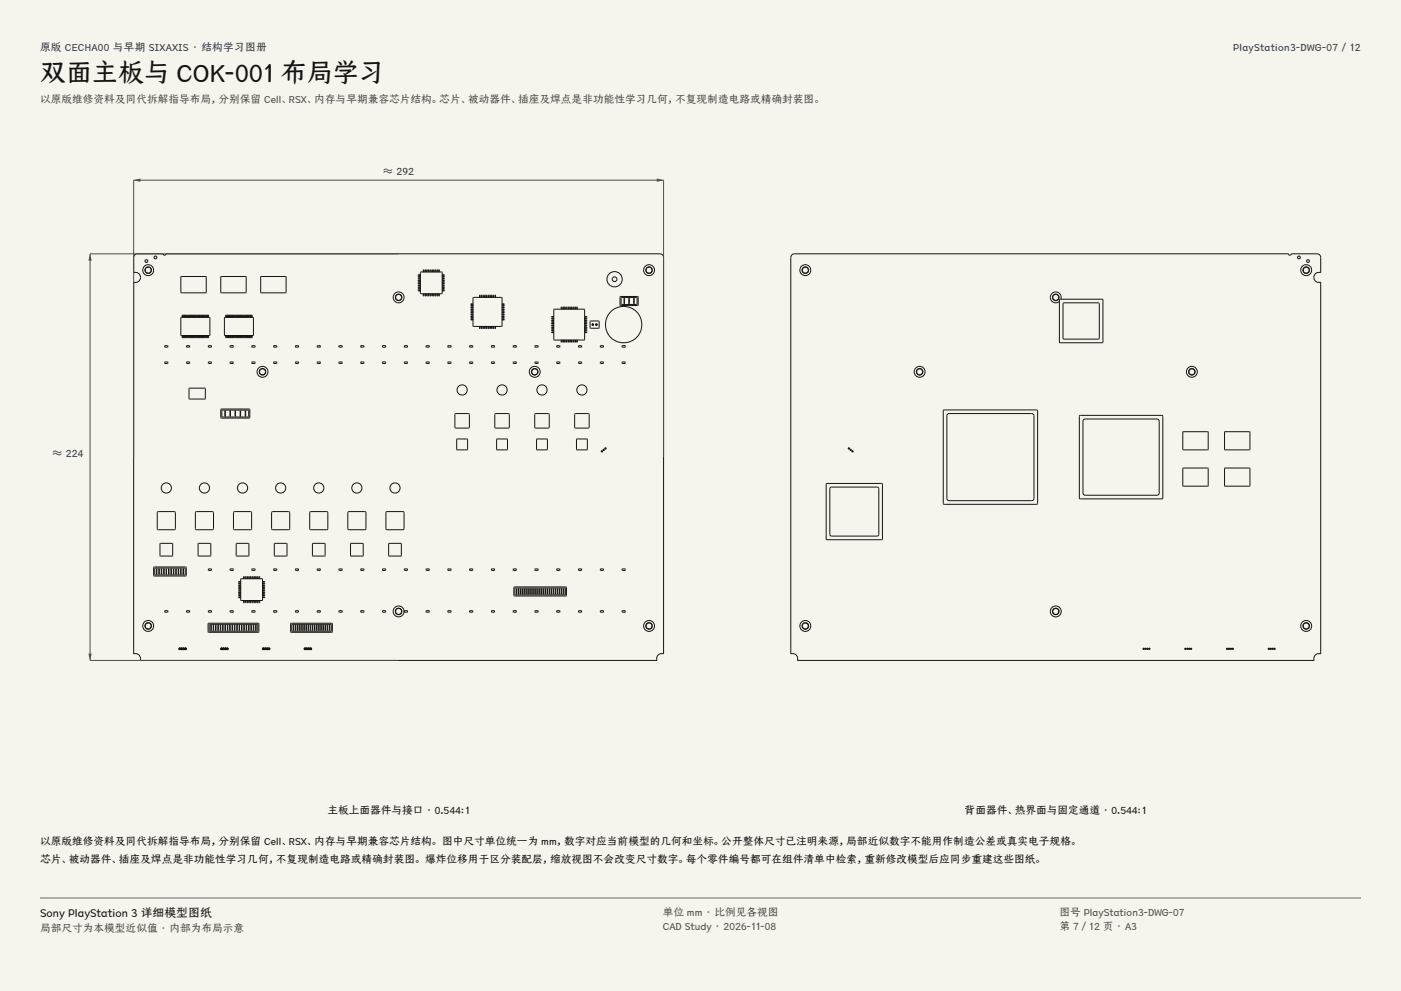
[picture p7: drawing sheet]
<svg xmlns="http://www.w3.org/2000/svg" width="420mm" height="297mm" viewBox="0 0 420 297" stroke-linecap="round" stroke-linejoin="round" font-family="sans-serif">
<defs><g id="words">
<text font-size="7.8" fill="#141413" x="12" y="24.7">双面主板与 COK-001 布局学习</text>
<text font-size="3.5" fill="#141413" x="12" y="274.9">Sony PlayStation 3 详细模型图纸</text>
<g font-size="3.2" fill="#1b365d">
<text x="12" y="15.3">原版 CECHA00 与早期 SIXAXIS · 结构学习图册</text>
<text x="369.7" y="15.3">PlayStation3-DWG-07 / 12</text>
<text x="114.9" y="52.4">≈ 292</text>
<text x="15.7" y="137">≈ 224</text>
</g>
<g font-size="3.2" fill="#504e49">
<text x="12" y="30.9">以原版维修资料及同代拆解指导布局，分别保留 Cell、RSX、内存与早期兼容芯片结构。芯片、被动器件、插座及焊点是非功能性学习几何，不复现制造电路或精确封装图。</text>
<text x="198.7" y="274.5">单位 mm · 比例见各视图</text>
<text x="317.6" y="274.5">图号 PlayStation3-DWG-07</text>
<text x="12" y="279.3">局部尺寸为本模型近似值 · 内部为布局示意</text>
<text x="198.7" y="278.8">CAD Study · 2026-11-08</text>
<text x="317.6" y="278.8">第 7 / 12 页 · A3</text>
</g>
<g font-size="3.2" fill="#141413">
<text x="98.1" y="244">主板上面器件与接口 · 0.544:1</text>
<text x="289.3" y="244">背面器件、热界面与固定通道 · 0.544:1</text>
<text x="12" y="253.3">以原版维修资料及同代拆解指导布局，分别保留 Cell、RSX、内存与早期兼容芯片结构。 图中尺寸单位统一为 mm，数字对应当前模型的几何和坐标。公开整体尺寸已注明来源，局部近似数字不能用作制造公差或真实电子规格。</text>
<text x="12" y="258.6">芯片、被动器件、插座及焊点是非功能性学习几何，不复现制造电路或精确封装图。 爆炸位移用于区分装配层，缩放视图不会改变尺寸数字。每个零件编号都可在组件清单中检索，重新修改模型后应同步重建这些图纸。</text>
</g>
</g></defs>
<g fill="#f5f4ed">
<path d="M0 0h420v297h-420z"/>
<path d="M12 12h396v275h-396z"/>
</g>
<g fill="none" stroke="#141413" stroke-width=".3">
<path d="M40.3 76.5l.9-.4h7.7l.3 .4 .5-.2v-.2h148.1l.7 .2 .4 .9v118.8a1.52 1.52 0 0 0-1.6 .3 1.52 1.52 0 0 0-.3 1.6h-155a1.52 1.52 0 0 0-.3-1.6 1.52 1.52 0 0 0-1.6-.3v-111.4a1.52 1.52 0 0 0 2-1.5 1.52 1.52 0 0 0-2-1.4v-4.5zM54.2 95.1h8.7v5.4h-8.7zM54.2 82.9h7.6v4.8h-7.6zM54.7 94.5v.5M54.8 94.5v.5M55 94.5l.1 .5zM55.4 94.5v.5M55.6 94.5l.2 .5zM56 94.5l.1 .5zM56.3 94.5l.1 .5zM56.6 94.5l.2 .5zM57 94.5l.1 .5z"/>
<path d="M57.3 94.5l.1 .5zM57.7 94.5l.1 .5zM58 94.5l.1 .5zM58.3 94.5l.2 .5zM58.7 94.5l.1 .5zM59 94.5l.1 .5zM59.3 94.5l.2 .5zM59.7 94.5l.1 .5zM60 94.5l.1 .5zM60.4 94.5l.1 .5zM60.7 94.5l.1 .5zM61 94.5l.2 .5z"/>
<path d="M61.4 94.5l.1 .5zM61.7 94.5l.1 .5zM62 94.5l.2 .5zM62.4 94.5l.1 .5zM66.2 82.9h7.6v4.8h-7.6zM67.3 95.1h8.6v5.4h-8.6zM67.7 94.5l.1 .5zM68 94.5v.5M68.4 94.5l.1 .5zM68.7 94.5v.5M69 94.5l.2 .5zM69.4 94.5v.5"/>
<path d="M69.7 94.5l.1 .5zM70 94.5v.5M70.4 94.5l.1 .5zM70.7 94.5v.5M71.1 94.5l.1 .5zM71.4 94.5v.5M71.7 94.5l.2 .5zM72.1 94.5v.5M72.4 94.5l.1 .5zM72.7 94.5v.5M73.1 94.5l.1 .5zM73.4 94.5v.5"/>
<path d="M73.8 94.5l.1 .5zM74.1 94.5v.5M74.4 94.5l.2 .5zM74.8 94.5v.5M75.1 94.5l.1 .5zM75.4 94.5v.5M78.2 82.9h7.5v4.8h-7.5zM125.4 82.4l.5 .1zM125.4 83.4l.5 .2zM125.4 83.9l.5 .2zM125.4 84.4l.5 .2zM125.4 85.1h.5"/>
<path d="M125.4 85.5h.5M125.4 86l.5 .1zM125.4 86.5l.5 .2zM125.4 87l.5 .2zM125.4 82.9l.5 .1zM126.1 81.5h6.4v6.5h-6.4zM126.9 80.9l.1 .5zM126.9 88.1l.1 .6zM127.4 80.9l.1 .5zM127.4 88.1l.1 .6zM127.9 80.9l.2 .5zM127.9 88.1l.2 .6z"/>
<path d="M128.4 80.9l.2 .5zM128.5 88.1l.1 .6zM129 80.9l.1 .5zM129 88.1l.1 .6zM129.6 88.1v.6M129.6 80.9v.5M130 80.9v.5M130 88.1v.6M130.5 80.9v.5M130.5 88.1v.6M131 80.9l.2 .5zM131 88.1l.2 .6z"/>
<path d="M131.5 80.9l.2 .5zM131.6 88.1l.1 .6zM132.6 85.5h.6M132.6 85.1h.6M132.6 82.9l.6 .1zM132.6 87l.6 .2zM132.6 86.5l.6 .2zM132.6 86l.6 .1zM132.6 84.4l.6 .2zM132.6 83.9l.6 .2zM132.6 83.4l.6 .2zM132.6 82.4l.6 .1z"/>
<path d="M141.2 91.1l.5 .1zM141.2 91.6l.5 .1zM141.2 92.1l.5 .2zM141.2 93.2l.5 .1zM141.2 93.7l.5 .1zM141.2 94.3h.5M141.2 94.7v.1M141.2 95.2h.5M141.2 95.7l.5 .2zM141.2 92.6l.5 .2zM141.2 94.8h.5M141.2 94.7h.5"/>
<path d="M141.7 94.7v.1M141.8 89.2h8.7v8.6h-8.7zM143.8 88.5l.1 .5zM143.8 97.9l.1 .6v-.6M143.8 97.9h.1M144.3 97.9v.6l.1-.6M144.3 88.5l.1 .5zM144.3 97.9h.1M144.8 97.9v.6l.1-.6M144.8 88.5l.1 .5zM144.8 97.9h.1M145.3 97.9v.6l.2-.6"/>
<path d="M145.3 88.5l.1 .5zM145.3 97.9h.1M145.8 97.9v.6l.2-.6M145.8 88.5l.2 .5zM145.8 97.9h.2M146.3 97.9l.2 .6M146.4 97.9h.1M146.5 88.5v.5M146.5 97.9v.5M146.9 88.5v.5M146.9 97.9v.5M146.9 98.5h.1"/>
<path d="M146.9 97.9h.1M146.9 89h.1M146.9 88.5h.1M147 88.5v.5M147 97.9v.5M147.4 88.5v.5M147.4 97.9v.5M147.4 97.9h.1M147.5 97.9l-.1 .6M147.9 97.9v.6l.1-.6M147.9 88.5l.1 .5zM147.9 97.9h.1"/>
<path d="M148.4 97.9v.6l.2-.6M148.4 88.5l.1 .5zM148.4 97.9h.1M150.6 95.2l.5 .2M150.6 94.7v.1M150.6 95.2h.5M150.6 94.8h.5M150.6 94.7h.5M150.6 94.3h.5M151.1 92.6l-.5 .2h.5M151.1 95.7h-.5l.5 .2M151.1 94.2l-.5 .1"/>
<path d="M151.1 93.7h-.5l.5 .1M151.1 93.1l-.5 .1 .5 .1M151.1 92.1h-.5l.5 .2M151.1 91.6h-.5l.5 .1M151.1 91.1h-.5l.5 .1M151.1 91.1v.1M151.1 91.6v.1M151.1 92.1v.1M151.1 92.6v.2M151.1 93.2v.1M151.1 93.7v.1M151.1 94.2v.1"/>
<path d="M151.1 94.7v.1M151.1 95.2v.2M151.1 95.7v.2M165.4 95.4l.5 .2zM165.4 95.9l.5 .2zM165.4 96.4l.5 .2zM165.4 97.1h.5M165.4 97.5v.1M165.4 98h.5M165.4 99l.5 .2zM165.4 99.5l.5 .2zM165.4 94.9l.5 .1z"/>
<path d="M165.4 98.5l.5 .1zM165.4 97.6h.5M165.4 97.5h.5M165.9 97.5v.1M166 92.7h9.2v9.2h-9.2zM168.2 92l.2 .6zM168.8 92l.1 .6zM169.4 92v.6M169.8 92v.6M170.3 92v.6M170.8 92l.2 .6zM171.3 92l.2 .6z"/>
<path d="M171.9 92l.1 .6zM172.4 92l.1 .6zM172.9 92l.1 .6zM175.3 98h.6M175.3 97.1h.6M175.3 97.5v.1M175.4 94.9l.5 .1zM175.4 98.5l.5 .1zM175.4 99.5l.5 .2zM175.4 99l.5 .2zM175.4 98h.5M175.4 97.6h.5"/>
<path d="M175.4 97.5h.5M175.4 97.1h.5M175.4 96.4l.5 .2zM175.4 95.9l.5 .2zM175.4 95.4l.5 .2zM175.9 97.5v.1M176.9 96.2h2.7v2.1h-2.7zM185.9 88.9h5.4v2.6h-5.4zM186.2 89.2h4.8v2h-4.8zM187.1 89.4l.1 1.6zM188.5 89.4v1.6M190.1 89.4v1.6"/>
<path d="M49.4 108.5h.9v.4h-.9zM49.4 103.6h.9v.4h-.9zM50.3 104h.1M54.7 100.6v.6M54.8 100.6v.6M55 100.6l.1 .6zM55.4 100.6v.6M55.6 100.6l.2 .6zM55.9 108.5h.9v.4h-.9zM55.9 103.6h.9v.4h-.9zM56 100.6l.1 .6zM56.3 100.6l.1 .6z"/>
<path d="M56.6 100.6l.2 .6zM56.7 116.4h4.8v3.2h-4.8zM57 100.6l.1 .6zM57.3 100.6l.1 .6zM57.7 100.6l.1 .6zM58 100.6l.1 .6zM58.3 100.6l.2 .6zM58.7 100.6l.1 .6zM59 100.6l.1 .6zM59.3 100.6l.2 .6zM59.7 100.6l.1 .6zM60 100.6l.1 .6z"/>
<path d="M60.4 100.6l.1 .6zM60.7 100.6l.1 .6zM61 100.6l.2 .6zM61.4 100.6l.1 .6zM61.7 100.6l.1 .6zM62 100.6l.2 .6zM62.4 100.6l.1 .6zM62.5 108.5h.9v.4h-.9zM62.5 103.6h.9v.4h-.9zM67.7 100.6l.1 .6zM68 100.6v.6M68.4 100.6l.1 .6z"/>
<path d="M68.7 100.6v.6M69 108.5h.9v.4h-.9zM69 103.6h.9v.4h-.9zM69 100.6l.2 .6zM69.4 100.6v.6M69.7 100.6l.1 .6zM70 100.6v.6M70.4 100.6l.1 .6zM70.7 100.6v.6M71.1 100.6l.1 .6zM71.4 100.6v.6M71.7 100.6l.2 .6z"/>
<path d="M72.1 100.6v.6M72.4 100.6l.1 .6zM72.7 100.6v.6M73.1 100.6l.1 .6zM73.4 100.6v.6M73.8 100.6l.1 .6zM74.1 100.6v.6M74.4 100.6l.2 .6zM74.8 100.6v.6M75.1 100.6l.1 .6zM75.4 100.6v.6M75.5 104h.1"/>
<path d="M75.5 108.5h.9v.4h-.9zM75.5 103.6h.9v.4h-.9zM82 104h.1M82.1 108.5h.9v.4h-.9zM82.1 103.6h.9v.4h-1zM88.6 108.5h.9v.4h-.9zM88.6 103.6h.9v.4h-.9zM95.1 108.5h.9v.4h-.9zM95.1 103.6h.9v.4h-.9zM96 104h.1M101.6 108.5h.9v.4h-.9zM101.6 103.6h.9l.1 .4h-1z"/>
<path d="M102.6 104h-.1M108.2 108.5h.9v.4h-.9zM108.2 103.6h.9v.4h-.9zM109.1 104h-.1M114.7 108.5h.9v.4h-.9zM114.7 103.6h.9v.4h-.9zM121.2 108.5h.9v.4h-.9zM121.2 103.6h.9v.4h-.9zM127.8 108.5h.9v.4h-.9zM127.8 103.6h.9v.4h-.9zM134.3 104h.1M134.3 108.5h.9v.4h-.9z"/>
<path d="M134.3 103.6h.9v.4h-.9zM140.8 104h.1M140.8 108.5h.9v.4h-.9zM140.8 103.6h.9v.4h-.9zM147.3 104h.1M147.3 108.5h.9v.4h-.9zM147.3 103.6h.9v.4h-.9zM153.9 108.5h.9v.4h-.9zM153.9 103.6h.9v.4h-.9zM160.4 108.5h.9v.4h-.9zM160.4 103.6h.9v.4h-.9zM161.3 104h.1"/>
<path d="M166.9 108.5h.9v.4h-.9zM166.9 103.6h.9v.4h-.9zM167.8 104h.1M168.2 102l.2 .5zM168.8 102l.1 .5zM169.4 102v.5M169.8 102v.5M170.3 102v.5M170.8 102l.2 .5zM171.3 102l.2 .5zM171.9 102l.1 .5zM172.4 102l.1 .5z"/>
<path d="M172.9 102l.1 .5zM173.5 108.5h.9v.4h-.9zM173.5 103.6h.9v.4h-.9zM180 108.5h.9v.4h-.9zM180 103.6h.9v.4h-.9zM186.5 108.5h.9v.4h-.9zM186.5 103.6h.9v.4h-.9zM66.2 122.6h8.5l.2 .2v2.3l-.2 .2h-8.3l-.2-.2zM66.5 122.9h8l.1 2-8 .1zM67.4 123.2l.1 1.5zM69 123.2l.1 1.5zM70.5 123.2l.1 1.5z"/>
<path d="M72 123.2l.1 1.5zM73.5 123.2l.1 1.5zM136.4 124.1l4.2-.1 .1 4.2-4.2 .1zM136.9 131.6h3.2v3.2h-3.2zM148.5 124l4.1 .1v4.2l-4.2-.1zM148.9 131.6h3.2v3.2h-3.2zM160.3 124.1l4.2-.1 .1 4.2-4.2 .1zM160.9 131.6h3.2v3.2h-3.2zM172.3 124.1l4.2-.1 .1 4.2-4.2 .1zM172.8 131.6h3.2v3.2h-3.2zM47.2 153.5l.3-.2 4.9 .1 .2 .2-.1 5-.2 .2-5-.1-.2-.3zM58.7 153.4l5-.1 .3 .2v4.9l-.2 .3-4.9 .1-.3-.2v-5z"/>
<path d="M70.2 153.4l4.9-.1 .3 .2v4.9l-.1 .3-5 .1-.3-.2v-5zM81.6 153.4l4.9-.1 .3 .2 .1 4.9-.2 .3-5 .1-.2-.2-.1-5zM93 153.4l5-.1 .2 .2 .1 4.9-.2 .3-4.9 .1-.3-.2-.1-5zM104.3 153.5l.3-.2 4.9 .1 .2 .2v5l-.3 .2-5-.1-.1-.3zM115.9 153.4l4.9-.1 .3 .2v4.9l-.1 .3-5 .1-.3-.2v-5zM46.1 170l9.6-.1 .1 .2v2.3l-.1 .2h-9.5l-.1-.2zM46.4 170.3l9-.1 .1 2-9 .1zM47 170.5v1.6M47.6 170.5v1.6M48 162.9h3.7v3.7h-3.7zM48.4 170.5l.1 1.6zM49.2 170.5v1.6"/>
<path d="M49.8 170.5v1.6M50.5 170.5l.1 1.6zM51.4 170.5v1.6M52 170.5v1.6M52.7 170.5l.1 1.6zM53.5 170.5v1.6M53.6 170.5v1.6M54.1 170.5v1.6M54.2 170.5v1.6M54.9 170.5l.1 1.6zM59.4 162.9h3.8v3.7h-3.8zM62.5 170.5h.9v.4h-.9z"/>
<path d="M69 170.5h.9v.4h-.9zM70.8 162.9h3.8v3.7h-3.8zM71.5 174.3l.6 .2zM71.5 174.8l.6 .2zM71.5 175.4l.6 .1zM71.5 176h.6M71.5 176.4h.6M71.5 176.9l.6 .1zM71.5 177.4l.6 .2zM71.5 177.9l.6 .2zM71.5 178.5l.6 .1zM71.5 179l.6 .1z"/>
<path d="M71.6 176.4h.5M71.6 176h.5M72.2 173.5h6.5v6.4h-6.5zM73 172.8v.6M73.5 172.8l.2 .6zM74.1 172.8l.1 .6zM74.6 172.8l.1 .6zM75.1 172.8l.1 .6zM75.5 170.5h.9v.4h-.9zM75.6 172.8l.2 .6zM76.1 172.8l.2 .6zM76.6 172.8l.2 .6z"/>
<path d="M77.3 172.8v.6M77.8 172.8v.6M78.8 176.4h.5M78.8 176h.5M78.8 179l.5 .1zM78.8 178.4l.5 .2zM78.8 177.9l.5 .2zM78.8 177.4l.5 .2zM78.8 176.9l.5 .1zM78.8 175.3l.5 .2zM78.8 174.8l.5 .2zM78.8 174.3l.5 .2z"/>
<path d="M82.1 170.5h.9v.4h-.9zM82.3 162.9h3.7v3.7h-3.7zM88.6 170.5h.9v.4h-.9zM93.7 162.9h3.7v3.7h-3.7zM95.1 170.5h.9v.4h-.9zM101.6 170.5h.9v.4h-.9zM105.1 162.9h3.8v3.7h-3.8zM108.2 170.5h.9v.4h-.9zM114.7 170.5h.9v.4h-.9zM116.5 162.9h3.8v3.7h-3.8zM121.2 170.5h.9v.4h-.9zM127.8 170.5h.9v.4h-.9z"/>
<path d="M134.3 170.5h.9v.4h-.9zM140.8 170.5h.9v.4h-.9zM147.3 170.5h.9v.4h-.9zM153.9 170.5h.9v.4h-.9zM154.1 176l15.5-.1 .2 .2v2.3l-.2 .2h-15.4l-.2-.2zM154.4 176.2h15l.1 2-15 .1zM154.8 176.5l.2 1.5zM155.5 176.5l.1 1.5zM156.1 176.5l.1 1.5zM156.7 176.5v1.5M157.3 176.5l.1 1.5zM158 176.5v1.5"/>
<path d="M158.5 176.5l.1 1.5zM159.1 176.5l.1 1.5zM159.7 176.5l.2 1.5zM160.3 176.5v1.5M160.4 170.5h.9v.4h-.9zM161 176.5l.1 1.5zM161.7 176.5v1.5M162.2 176.5l.1 1.5zM162.8 176.5l.1 1.5zM163.4 176.5l.1 1.5zM164 176.5v1.5zM164.6 176.5l.1 1.5z"/>
<path d="M165.4 176.5v1.5M165.8 176.5l.1 1.5zM166.5 176.5l.1 1.5zM166.9 170.5h.9v.4h-.9zM167.1 176.5l.1 1.5zM167.7 176.5l.1 1.5zM168.3 176.5l.1 1.5zM169 176.5v1.5M173.5 170.5h.9v.4h-.9zM180 170.5h.9v.4h-.9zM186.5 170.5h.9v.4h-.9zM49.4 183h.9v.5h-.9z"/>
<path d="M55.9 183h.9v.5h-.9zM62.4 186.8h15l.2 .2v2.3l-.2 .2h-14.8l-.2-.2zM62.5 183h.9v.5h-.9zM62.7 187.1h14.5l.1 2-14.5 .1zM63.2 187.4l.1 1.5zM64 187.4v1.5M64.6 187.4l.1 1.5zM65.3 187.4l.2 1.5zM66 187.4v1.5zM66.8 187.4l.1 1.5zM67.5 187.4l.1 1.5zM68.2 187.4v1.5"/>
<path d="M68.9 187.4v1.5zM69 183h.9v.5h-.9zM69.6 187.4v1.5zM70.4 187.4v1.5M71 187.4l.1 1.5zM71.7 187.4l.1 1.5zM72.4 187.4l.1 1.5zM73 180.1v.5M73.1 187.4v1.5M73.5 180.1l.2 .5zM73.8 187.4l.1 1.5zM74.1 180.1l.1 .5z"/>
<path d="M74.5 187.4v1.5zM74.6 180.1l.1 .5zM75.1 180.1l.1 .5zM75.4 187.4v1.5M75.5 183h.9v.5h-.9zM75.6 180.1l.2 .5zM75.9 187.4l.2 1.5zM76.1 180.1l.2 .5zM76.6 187.4l.2 1.5zM76.7 180.1l.1 .5zM77.3 180.1v.5M77.8 180.1v.5"/>
<path d="M82.1 183h.9v.5h-.9zM87.2 186.8h12.3l.1 .2v2.3l-.1 .2h-12.2l-.2-.2zM87.5 187.1h11.7l.1 2-11.8 .1zM87.9 187.4l.1 1.5zM88.6 187.4l.1 1.5zM88.6 183h.9v.5h-.9zM89.2 187.4l.1 1.5zM89.8 187.4l.2 1.5zM90.5 187.4l.1 1.5zM91.1 187.4v1.5M91.7 187.4l.2 1.5zM92.4 187.4v1.5"/>
<path d="M93 187.4l.1 1.5zM93.6 187.4v1.5M94.3 187.4l.1 1.5zM94.9 187.4l.1 1.5zM95.1 183h.9v.5h-.9zM95.7 187.4v1.5M96.2 187.4l.1 1.5zM96.9 187.4v1.5M97.4 187.4l.2 1.5zM98.1 187.4l.1 1.5zM98.7 187.4l.1 1.5zM101.6 183h.9v.5h-.9z"/>
<path d="M108.2 183h.9v.5h-.9zM114.7 183h.9v.5h-.9zM121.2 183h.9v.5h-.9zM127.8 183h.9v.5h-.9zM134.3 183h.9v.5h-.9zM140.8 183h.9v.5h-.9zM147.3 183h.9v.5h-.9zM153.9 183h.9v.5h-.9zM160.4 183h.9v.5h-.9zM166.9 183h.9v.5h-.9zM173.5 183h.9v.5h-.9zM180 183h.9v.5h-.9z"/>
<path d="M186.5 183h.9v.5h-.9z"/>
<circle cx="43.9" cy="78.2" r=".42"/>
<circle cx="46.6" cy="77.2" r=".42"/>
<circle cx="44.4" cy="81" r="1.64"/>
<circle cx="44.4" cy="81" r=".98"/>
<circle cx="44.4" cy="81" r=".9"/>
<circle cx="54.6" cy="94.5" r=".01"/>
<circle cx="54.6" cy="95" r=".01"/>
<circle cx="54.7" cy="94.5" r=".01"/>
<circle cx="54.7" cy="95" r=".01"/>
<circle cx="55" cy="94.5" r=".01"/>
<circle cx="55" cy="95" r=".01"/>
<circle cx="55.1" cy="94.5" r=".01"/>
<circle cx="55.1" cy="95" r=".01"/>
<circle cx="55.3" cy="94.5" r=".01"/>
<circle cx="55.3" cy="95" r=".01"/>
<circle cx="55.4" cy="94.5" r=".01"/>
<circle cx="55.4" cy="95" r=".01"/>
<circle cx="55.6" cy="94.5" r=".01"/>
<circle cx="55.6" cy="95" r=".01"/>
<circle cx="55.8" cy="94.5" r=".01"/>
<circle cx="55.8" cy="95" r=".01"/>
<circle cx="56" cy="94.5" r=".01"/>
<circle cx="56" cy="95" r=".01"/>
<circle cx="56.1" cy="94.5" r=".01"/>
<circle cx="56.1" cy="95" r=".01"/>
<circle cx="56.3" cy="94.5" r=".01"/>
<circle cx="56.3" cy="95" r=".01"/>
<circle cx="56.4" cy="94.5" r=".01"/>
<circle cx="56.4" cy="95" r=".01"/>
<circle cx="56.7" cy="94.5" r=".01"/>
<circle cx="56.7" cy="95" r=".01"/>
<circle cx="56.8" cy="94.5" r=".01"/>
<circle cx="56.8" cy="95" r=".01"/>
<circle cx="57" cy="94.5" r=".01"/>
<circle cx="57" cy="95" r=".01"/>
<circle cx="57.1" cy="94.5" r=".01"/>
<circle cx="57.1" cy="95" r=".01"/>
<circle cx="57.3" cy="94.5" r=".01"/>
<circle cx="57.3" cy="95" r=".01"/>
<circle cx="57.4" cy="94.5" r=".01"/>
<circle cx="57.4" cy="95" r=".01"/>
<circle cx="57.7" cy="94.5" r=".01"/>
<circle cx="57.7" cy="95" r=".01"/>
<circle cx="57.8" cy="94.5" r=".01"/>
<circle cx="57.8" cy="95" r=".01"/>
<circle cx="58" cy="94.5" r=".01"/>
<circle cx="58" cy="95" r=".01"/>
<circle cx="58.1" cy="94.5" r=".01"/>
<circle cx="58.1" cy="95" r=".01"/>
<circle cx="58.3" cy="94.5" r=".01"/>
<circle cx="58.3" cy="95" r=".01"/>
<circle cx="58.5" cy="94.5" r=".01"/>
<circle cx="58.5" cy="95" r=".01"/>
<circle cx="58.7" cy="94.5" r=".01"/>
<circle cx="58.7" cy="95" r=".01"/>
<circle cx="58.8" cy="94.5" r=".01"/>
<circle cx="58.8" cy="95" r=".01"/>
<circle cx="59" cy="94.5" r=".01"/>
<circle cx="59" cy="95" r=".01"/>
<circle cx="59.1" cy="94.5" r=".01"/>
<circle cx="59.1" cy="95" r=".01"/>
<circle cx="59.4" cy="94.5" r=".01"/>
<circle cx="59.4" cy="95" r=".01"/>
<circle cx="59.5" cy="94.5" r=".01"/>
<circle cx="59.5" cy="95" r=".01"/>
<circle cx="59.7" cy="94.5" r=".01"/>
<circle cx="59.7" cy="95" r=".01"/>
<circle cx="59.8" cy="94.5" r=".01"/>
<circle cx="59.8" cy="95" r=".01"/>
<circle cx="60" cy="94.5" r=".01"/>
<circle cx="60" cy="95" r=".01"/>
<circle cx="60.1" cy="94.5" r=".01"/>
<circle cx="60.1" cy="95" r=".01"/>
<circle cx="60.4" cy="94.5" r=".01"/>
<circle cx="60.4" cy="95" r=".01"/>
<circle cx="60.5" cy="94.5" r=".01"/>
<circle cx="60.5" cy="95" r=".01"/>
<circle cx="60.7" cy="94.5" r=".01"/>
<circle cx="60.7" cy="95" r=".01"/>
<circle cx="60.8" cy="94.5" r=".01"/>
<circle cx="60.8" cy="95" r=".01"/>
<circle cx="61" cy="94.5" r=".01"/>
<circle cx="61" cy="95" r=".01"/>
<circle cx="61.2" cy="94.5" r=".01"/>
<circle cx="61.2" cy="95" r=".01"/>
<circle cx="61.4" cy="94.5" r=".01"/>
<circle cx="61.4" cy="95" r=".01"/>
<circle cx="61.5" cy="94.5" r=".01"/>
<circle cx="61.5" cy="95" r=".01"/>
<circle cx="61.7" cy="94.5" r=".01"/>
<circle cx="61.7" cy="95" r=".01"/>
<circle cx="61.8" cy="94.5" r=".01"/>
<circle cx="61.8" cy="95" r=".01"/>
<circle cx="62" cy="94.5" r=".01"/>
<circle cx="62" cy="95" r=".01"/>
<circle cx="62.2" cy="94.5" r=".01"/>
<circle cx="62.2" cy="95" r=".01"/>
<circle cx="62.4" cy="94.5" r=".01"/>
<circle cx="62.4" cy="95" r=".01"/>
<circle cx="62.5" cy="94.5" r=".01"/>
<circle cx="62.5" cy="95" r=".01"/>
<circle cx="67.7" cy="94.5" r=".01"/>
<circle cx="67.7" cy="95" r=".01"/>
<circle cx="67.8" cy="94.5" r=".01"/>
<circle cx="67.8" cy="95" r=".01"/>
<circle cx="68" cy="94.5" r=".01"/>
<circle cx="68" cy="95" r=".01"/>
<circle cx="68.1" cy="94.5" r=".01"/>
<circle cx="68.1" cy="95" r=".01"/>
<circle cx="68.4" cy="94.5" r=".01"/>
<circle cx="68.4" cy="95" r=".01"/>
<circle cx="68.5" cy="94.5" r=".01"/>
<circle cx="68.5" cy="95" r=".01"/>
<circle cx="68.7" cy="94.5" r=".01"/>
<circle cx="68.7" cy="95" r=".01"/>
<circle cx="68.8" cy="94.5" r=".01"/>
<circle cx="68.8" cy="95" r=".01"/>
<circle cx="69" cy="94.5" r=".01"/>
<circle cx="69" cy="95" r=".01"/>
<circle cx="69.2" cy="94.5" r=".01"/>
<circle cx="69.2" cy="95" r=".01"/>
<circle cx="69.4" cy="94.5" r=".01"/>
<circle cx="69.4" cy="95" r=".01"/>
<circle cx="69.5" cy="94.5" r=".01"/>
<circle cx="69.5" cy="95" r=".01"/>
<circle cx="69.7" cy="94.5" r=".01"/>
<circle cx="69.7" cy="95" r=".01"/>
<circle cx="69.8" cy="94.5" r=".01"/>
<circle cx="69.8" cy="95" r=".01"/>
<circle cx="70" cy="94.5" r=".01"/>
<circle cx="70" cy="95" r=".01"/>
<circle cx="70.2" cy="94.5" r=".01"/>
<circle cx="70.2" cy="95" r=".01"/>
<circle cx="70.4" cy="94.5" r=".01"/>
<circle cx="70.4" cy="95" r=".01"/>
<circle cx="70.5" cy="94.5" r=".01"/>
<circle cx="70.5" cy="95" r=".01"/>
<circle cx="70.7" cy="94.5" r=".01"/>
<circle cx="70.7" cy="95" r=".01"/>
<circle cx="70.8" cy="94.5" r=".01"/>
<circle cx="70.8" cy="95" r=".01"/>
<circle cx="71.1" cy="94.5" r=".01"/>
<circle cx="71.1" cy="95" r=".01"/>
<circle cx="71.2" cy="94.5" r=".01"/>
<circle cx="71.2" cy="95" r=".01"/>
<circle cx="71.4" cy="94.5" r=".01"/>
<circle cx="71.4" cy="95" r=".01"/>
<circle cx="71.5" cy="94.5" r=".01"/>
<circle cx="71.5" cy="95" r=".01"/>
<circle cx="71.7" cy="94.5" r=".01"/>
<circle cx="71.7" cy="95" r=".01"/>
<circle cx="71.9" cy="94.5" r=".01"/>
<circle cx="71.9" cy="95" r=".01"/>
<circle cx="72.1" cy="94.5" r=".01"/>
<circle cx="72.1" cy="95" r=".01"/>
<circle cx="72.2" cy="94.5" r=".01"/>
<circle cx="72.2" cy="95" r=".01"/>
<circle cx="72.4" cy="94.5" r=".01"/>
<circle cx="72.4" cy="95" r=".01"/>
<circle cx="72.5" cy="94.5" r=".01"/>
<circle cx="72.5" cy="95" r=".01"/>
<circle cx="72.7" cy="94.5" r=".01"/>
<circle cx="72.7" cy="95" r=".01"/>
<circle cx="72.9" cy="94.5" r=".01"/>
<circle cx="72.9" cy="95" r=".01"/>
<circle cx="73.1" cy="94.5" r=".01"/>
<circle cx="73.1" cy="95" r=".01"/>
<circle cx="73.2" cy="94.5" r=".01"/>
<circle cx="73.2" cy="95" r=".01"/>
<circle cx="73.4" cy="94.5" r=".01"/>
<circle cx="73.4" cy="95" r=".01"/>
<circle cx="73.5" cy="94.5" r=".01"/>
<circle cx="73.5" cy="95" r=".01"/>
<circle cx="73.8" cy="94.5" r=".01"/>
<circle cx="73.8" cy="95" r=".01"/>
<circle cx="73.9" cy="94.5" r=".01"/>
<circle cx="73.9" cy="95" r=".01"/>
<circle cx="74.1" cy="94.5" r=".01"/>
<circle cx="74.1" cy="95" r=".01"/>
<circle cx="74.2" cy="94.5" r=".01"/>
<circle cx="74.2" cy="95" r=".01"/>
<circle cx="74.4" cy="94.5" r=".01"/>
<circle cx="74.4" cy="95" r=".01"/>
<circle cx="74.6" cy="94.5" r=".01"/>
<circle cx="74.6" cy="95" r=".01"/>
<circle cx="74.8" cy="94.5" r=".01"/>
<circle cx="74.8" cy="95" r=".01"/>
<circle cx="74.9" cy="94.5" r=".01"/>
<circle cx="74.9" cy="95" r=".01"/>
<circle cx="75.1" cy="94.5" r=".01"/>
<circle cx="75.1" cy="95" r=".01"/>
<circle cx="75.2" cy="94.5" r=".01"/>
<circle cx="75.2" cy="95" r=".01"/>
<circle cx="75.4" cy="94.5" r=".01"/>
<circle cx="75.4" cy="95" r=".01"/>
<circle cx="75.6" cy="94.5" r=".01"/>
<circle cx="75.6" cy="95" r=".01"/>
<circle cx="119.5" cy="89.1" r="1.64"/>
<circle cx="119.5" cy="89.1" r=".98"/>
<circle cx="119.5" cy="89.1" r=".9"/>
<circle cx="125.4" cy="86.5" r=".01"/>
<circle cx="125.4" cy="83.5" r=".01"/>
<circle cx="125.4" cy="82.4" r=".01"/>
<circle cx="125.4" cy="82.5" r=".01"/>
<circle cx="125.4" cy="85.1" r=".01"/>
<circle cx="125.4" cy="85" r=".01"/>
<circle cx="125.4" cy="83.9" r=".01"/>
<circle cx="125.4" cy="86.1" r=".01"/>
<circle cx="125.4" cy="87" r=".01"/>
<circle cx="125.4" cy="86" r=".01"/>
<circle cx="125.4" cy="84.6" r=".01"/>
<circle cx="125.4" cy="85.6" r=".01"/>
<circle cx="125.4" cy="83.4" r=".01"/>
<circle cx="125.4" cy="84.4" r=".01"/>
<circle cx="125.4" cy="87.2" r=".01"/>
<circle cx="125.4" cy="83" r=".01"/>
<circle cx="125.4" cy="84.1" r=".01"/>
<circle cx="125.4" cy="86.6" r=".01"/>
<circle cx="125.4" cy="85.5" r=".01"/>
<circle cx="125.4" cy="82.9" r=".01"/>
<circle cx="125.9" cy="86.5" r=".01"/>
<circle cx="125.9" cy="85.1" r=".01"/>
<circle cx="125.9" cy="83.9" r=".01"/>
<circle cx="125.9" cy="86.1" r=".01"/>
<circle cx="125.9" cy="83.5" r=".01"/>
<circle cx="125.9" cy="85" r=".01"/>
<circle cx="125.9" cy="82.4" r=".01"/>
<circle cx="125.9" cy="82.5" r=".01"/>
<circle cx="125.9" cy="85.6" r=".01"/>
<circle cx="125.9" cy="87" r=".01"/>
<circle cx="125.9" cy="84.4" r=".01"/>
<circle cx="125.9" cy="83.4" r=".01"/>
<circle cx="125.9" cy="83" r=".01"/>
<circle cx="125.9" cy="86" r=".01"/>
<circle cx="125.9" cy="84.6" r=".01"/>
<circle cx="125.9" cy="87.2" r=".01"/>
<circle cx="125.9" cy="82.9" r=".01"/>
<circle cx="125.9" cy="86.6" r=".01"/>
<circle cx="125.9" cy="85.5" r=".01"/>
<circle cx="125.9" cy="84.1" r=".01"/>
<circle cx="126.9" cy="81.4" r=".01"/>
<circle cx="126.9" cy="80.9" r=".01"/>
<circle cx="126.9" cy="88.7" r=".01"/>
<circle cx="126.9" cy="88.1" r=".01"/>
<circle cx="127" cy="80.9" r=".01"/>
<circle cx="127" cy="81.4" r=".01"/>
<circle cx="127" cy="88.1" r=".01"/>
<circle cx="127" cy="88.7" r=".01"/>
<circle cx="127.4" cy="80.9" r=".01"/>
<circle cx="127.4" cy="81.4" r=".01"/>
<circle cx="127.4" cy="88.1" r=".01"/>
<circle cx="127.4" cy="88.7" r=".01"/>
<circle cx="127.5" cy="80.9" r=".01"/>
<circle cx="127.5" cy="81.4" r=".01"/>
<circle cx="127.5" cy="88.1" r=".01"/>
<circle cx="127.5" cy="88.7" r=".01"/>
<circle cx="127.9" cy="81.4" r=".01"/>
<circle cx="127.9" cy="80.9" r=".01"/>
<circle cx="127.9" cy="88.7" r=".01"/>
<circle cx="127.9" cy="88.1" r=".01"/>
<circle cx="128.1" cy="81.4" r=".01"/>
<circle cx="128.1" cy="80.9" r=".01"/>
<circle cx="128.1" cy="88.7" r=".01"/>
<circle cx="128.1" cy="88.1" r=".01"/>
<circle cx="128.5" cy="80.9" r=".01"/>
<circle cx="128.5" cy="81.4" r=".01"/>
<circle cx="128.5" cy="88.1" r=".01"/>
<circle cx="128.5" cy="88.7" r=".01"/>
<circle cx="128.6" cy="81.4" r=".01"/>
<circle cx="128.6" cy="80.9" r=".01"/>
<circle cx="128.6" cy="88.1" r=".01"/>
<circle cx="128.6" cy="88.7" r=".01"/>
<circle cx="129" cy="81.4" r=".01"/>
<circle cx="129" cy="80.9" r=".01"/>
<circle cx="129" cy="88.7" r=".01"/>
<circle cx="129" cy="88.1" r=".01"/>
<circle cx="129.1" cy="80.9" r=".01"/>
<circle cx="129.1" cy="81.4" r=".01"/>
<circle cx="129.1" cy="88.1" r=".01"/>
<circle cx="129.1" cy="88.7" r=".01"/>
<circle cx="129.5" cy="81.4" r=".01"/>
<circle cx="129.5" cy="80.9" r=".01"/>
<circle cx="129.5" cy="88.7" r=".01"/>
<circle cx="129.5" cy="88.1" r=".01"/>
<circle cx="129.6" cy="81.4" r=".01"/>
<circle cx="129.6" cy="80.9" r=".01"/>
<circle cx="129.6" cy="88.1" r=".01"/>
<circle cx="129.6" cy="88.7" r=".01"/>
<circle cx="130" cy="81.4" r=".01"/>
<circle cx="130" cy="80.9" r=".01"/>
<circle cx="130" cy="88.1" r=".01"/>
<circle cx="130" cy="88.7" r=".01"/>
<circle cx="130.1" cy="81.4" r=".01"/>
<circle cx="130.1" cy="80.9" r=".01"/>
<circle cx="130.1" cy="88.7" r=".01"/>
<circle cx="130.1" cy="88.1" r=".01"/>
<circle cx="130.5" cy="80.9" r=".01"/>
<circle cx="130.5" cy="81.4" r=".01"/>
<circle cx="130.5" cy="88.7" r=".01"/>
<circle cx="130.5" cy="88.1" r=".01"/>
<circle cx="130.7" cy="80.9" r=".01"/>
<circle cx="130.7" cy="81.4" r=".01"/>
<circle cx="130.7" cy="88.1" r=".01"/>
<circle cx="130.7" cy="88.7" r=".01"/>
<circle cx="131" cy="81.4" r=".01"/>
<circle cx="131" cy="80.9" r=".01"/>
<circle cx="131" cy="88.7" r=".01"/>
<circle cx="131" cy="88.1" r=".01"/>
<circle cx="131.2" cy="80.9" r=".01"/>
<circle cx="131.2" cy="81.4" r=".01"/>
<circle cx="131.2" cy="88.1" r=".01"/>
<circle cx="131.2" cy="88.7" r=".01"/>
<circle cx="131.6" cy="80.9" r=".01"/>
<circle cx="131.6" cy="81.4" r=".01"/>
<circle cx="131.6" cy="88.1" r=".01"/>
<circle cx="131.6" cy="88.7" r=".01"/>
<circle cx="131.7" cy="80.9" r=".01"/>
<circle cx="131.7" cy="81.4" r=".01"/>
<circle cx="131.7" cy="88.7" r=".01"/>
<circle cx="131.7" cy="88.1" r=".01"/>
<circle cx="132.6" cy="82.4" r=".01"/>
<circle cx="132.6" cy="86.1" r=".01"/>
<circle cx="132.6" cy="85.1" r=".01"/>
<circle cx="132.6" cy="85" r=".01"/>
<circle cx="132.6" cy="82.5" r=".01"/>
<circle cx="132.6" cy="86.5" r=".01"/>
<circle cx="132.6" cy="83.5" r=".01"/>
<circle cx="132.6" cy="83.9" r=".01"/>
<circle cx="132.6" cy="84.4" r=".01"/>
<circle cx="132.6" cy="87.2" r=".01"/>
<circle cx="132.6" cy="86" r=".01"/>
<circle cx="132.6" cy="85.6" r=".01"/>
<circle cx="132.6" cy="83.4" r=".01"/>
<circle cx="132.6" cy="87" r=".01"/>
<circle cx="132.6" cy="84.6" r=".01"/>
<circle cx="132.6" cy="83" r=".01"/>
<circle cx="132.6" cy="86.6" r=".01"/>
<circle cx="132.6" cy="85.5" r=".01"/>
<circle cx="132.6" cy="84.1" r=".01"/>
<circle cx="132.6" cy="82.9" r=".01"/>
<circle cx="133.2" cy="85" r=".01"/>
<circle cx="133.2" cy="82.5" r=".01"/>
<circle cx="133.2" cy="82.4" r=".01"/>
<circle cx="133.2" cy="86.1" r=".01"/>
<circle cx="133.2" cy="83.9" r=".01"/>
<circle cx="133.2" cy="85.1" r=".01"/>
<circle cx="133.2" cy="86.5" r=".01"/>
<circle cx="133.2" cy="83.5" r=".01"/>
<circle cx="133.2" cy="84.4" r=".01"/>
<circle cx="133.2" cy="87.2" r=".01"/>
<circle cx="133.2" cy="84.6" r=".01"/>
<circle cx="133.2" cy="87" r=".01"/>
<circle cx="133.2" cy="86" r=".01"/>
<circle cx="133.2" cy="83.4" r=".01"/>
<circle cx="133.2" cy="85.6" r=".01"/>
<circle cx="133.2" cy="83" r=".01"/>
<circle cx="133.2" cy="86.6" r=".01"/>
<circle cx="133.2" cy="84.1" r=".01"/>
<circle cx="133.2" cy="82.9" r=".01"/>
<circle cx="133.2" cy="85.5" r=".01"/>
<circle cx="141.2" cy="95.2" r=".01"/>
<circle cx="141.2" cy="94.8" r=".01"/>
<circle cx="141.2" cy="93.8" r=".01"/>
<circle cx="141.2" cy="92.2" r=".01"/>
<circle cx="141.2" cy="91.1" r=".01"/>
<circle cx="141.2" cy="92.6" r=".01"/>
<circle cx="141.2" cy="93.7" r=".01"/>
<circle cx="141.2" cy="91.2" r=".01"/>
<circle cx="141.2" cy="95.9" r=".01"/>
<circle cx="141.2" cy="94.3" r=".01"/>
<circle cx="141.2" cy="94.7" r=".01"/>
<circle cx="141.2" cy="95.7" r=".01"/>
<circle cx="141.2" cy="93.3" r=".01"/>
<circle cx="141.2" cy="93.2" r=".01"/>
<circle cx="141.2" cy="92.1" r=".01"/>
<circle cx="141.2" cy="91.7" r=".01"/>
<circle cx="141.2" cy="91.6" r=".01"/>
<circle cx="141.2" cy="94.2" r=".01"/>
<circle cx="141.2" cy="92.8" r=".01"/>
<circle cx="141.2" cy="95.4" r=".01"/>
<circle cx="141.7" cy="93.7" r=".01"/>
<circle cx="141.7" cy="91.1" r=".01"/>
<circle cx="141.7" cy="95.2" r=".01"/>
<circle cx="141.7" cy="92.2" r=".01"/>
<circle cx="141.7" cy="91.2" r=".01"/>
<circle cx="141.7" cy="94.8" r=".01"/>
<circle cx="141.7" cy="92.6" r=".01"/>
<circle cx="141.7" cy="93.8" r=".01"/>
<circle cx="141.7" cy="93.2" r=".01"/>
<circle cx="141.7" cy="91.7" r=".01"/>
<circle cx="141.7" cy="94.3" r=".01"/>
<circle cx="141.7" cy="95.9" r=".01"/>
<circle cx="141.7" cy="93.3" r=".01"/>
<circle cx="141.7" cy="92.1" r=".01"/>
<circle cx="141.7" cy="95.7" r=".01"/>
<circle cx="141.7" cy="94.7" r=".01"/>
<circle cx="141.7" cy="95.4" r=".01"/>
<circle cx="141.7" cy="92.8" r=".01"/>
<circle cx="141.7" cy="91.6" r=".01"/>
<circle cx="141.7" cy="94.2" r=".01"/>
<circle cx="143.8" cy="88.5" r=".01"/>
<circle cx="143.8" cy="89" r=".01"/>
<circle cx="143.8" cy="98.4" r=".01"/>
<circle cx="143.8" cy="97.9" r=".01"/>
<circle cx="143.9" cy="89" r=".01"/>
<circle cx="143.9" cy="88.5" r=".01"/>
<circle cx="143.9" cy="98.4" r=".01"/>
<circle cx="143.9" cy="97.9" r=".01"/>
<circle cx="144.3" cy="89" r=".01"/>
<circle cx="144.3" cy="88.5" r=".01"/>
<circle cx="144.3" cy="97.9" r=".01"/>
<circle cx="144.3" cy="98.4" r=".01"/>
<circle cx="144.4" cy="89" r=".01"/>
<circle cx="144.4" cy="88.5" r=".01"/>
<circle cx="144.4" cy="97.9" r=".01"/>
<circle cx="144.4" cy="98.4" r=".01"/>
<circle cx="144.8" cy="89" r=".01"/>
<circle cx="144.8" cy="88.5" r=".01"/>
<circle cx="144.8" cy="97.9" r=".01"/>
<circle cx="144.8" cy="98.4" r=".01"/>
<circle cx="144.9" cy="89" r=".01"/>
<circle cx="144.9" cy="88.5" r=".01"/>
<circle cx="144.9" cy="97.9" r=".01"/>
<circle cx="144.9" cy="98.4" r=".01"/>
<circle cx="145.3" cy="89" r=".01"/>
<circle cx="145.3" cy="88.5" r=".01"/>
<circle cx="145.3" cy="97.9" r=".01"/>
<circle cx="145.3" cy="98.4" r=".01"/>
<circle cx="145.4" cy="88.5" r=".01"/>
<circle cx="145.4" cy="89" r=".01"/>
<circle cx="145.4" cy="98.4" r=".01"/>
<circle cx="145.4" cy="97.9" r=".01"/>
<circle cx="145.8" cy="89" r=".01"/>
<circle cx="145.8" cy="88.5" r=".01"/>
<circle cx="145.8" cy="98.4" r=".01"/>
<circle cx="145.8" cy="97.9" r=".01"/>
<circle cx="146" cy="89" r=".01"/>
<circle cx="146" cy="88.5" r=".01"/>
<circle cx="146" cy="98.4" r=".01"/>
<circle cx="146" cy="97.9" r=".01"/>
<circle cx="146.4" cy="89" r=".01"/>
<circle cx="146.4" cy="88.5" r=".01"/>
<circle cx="146.4" cy="98.4" r=".01"/>
<circle cx="146.4" cy="97.9" r=".01"/>
<circle cx="146.5" cy="88.5" r=".01"/>
<circle cx="146.5" cy="89" r=".01"/>
<circle cx="146.5" cy="98.4" r=".01"/>
<circle cx="146.5" cy="97.9" r=".01"/>
<circle cx="146.9" cy="89" r=".01"/>
<circle cx="146.9" cy="88.5" r=".01"/>
<circle cx="146.9" cy="98.4" r=".01"/>
<circle cx="146.9" cy="97.9" r=".01"/>
<circle cx="147" cy="89" r=".01"/>
<circle cx="147" cy="88.5" r=".01"/>
<circle cx="147" cy="98.4" r=".01"/>
<circle cx="147" cy="97.9" r=".01"/>
<circle cx="147.4" cy="89" r=".01"/>
<circle cx="147.4" cy="88.5" r=".01"/>
<circle cx="147.4" cy="97.9" r=".01"/>
<circle cx="147.4" cy="98.4" r=".01"/>
<circle cx="147.5" cy="89" r=".01"/>
<circle cx="147.5" cy="88.5" r=".01"/>
<circle cx="147.5" cy="97.9" r=".01"/>
<circle cx="147.5" cy="98.4" r=".01"/>
<circle cx="147.9" cy="88.5" r=".01"/>
<circle cx="147.9" cy="89" r=".01"/>
<circle cx="147.9" cy="97.9" r=".01"/>
<circle cx="147.9" cy="98.4" r=".01"/>
<circle cx="148" cy="88.5" r=".01"/>
<circle cx="148" cy="89" r=".01"/>
<circle cx="148" cy="98.4" r=".01"/>
<circle cx="148" cy="97.9" r=".01"/>
<circle cx="148.4" cy="88.5" r=".01"/>
<circle cx="148.4" cy="89" r=".01"/>
<circle cx="148.4" cy="98.4" r=".01"/>
<circle cx="148.4" cy="97.9" r=".01"/>
<circle cx="148.5" cy="88.5" r=".01"/>
<circle cx="148.5" cy="89" r=".01"/>
<circle cx="148.5" cy="98.4" r=".01"/>
<circle cx="148.5" cy="97.9" r=".01"/>
<circle cx="150.6" cy="95.2" r=".01"/>
<circle cx="150.6" cy="94.8" r=".01"/>
<circle cx="150.6" cy="93.8" r=".01"/>
<circle cx="150.6" cy="92.6" r=".01"/>
<circle cx="150.6" cy="92.2" r=".01"/>
<circle cx="150.6" cy="91.1" r=".01"/>
<circle cx="150.6" cy="91.2" r=".01"/>
<circle cx="150.6" cy="93.7" r=".01"/>
<circle cx="150.6" cy="94.3" r=".01"/>
<circle cx="150.6" cy="93.3" r=".01"/>
<circle cx="150.6" cy="92.1" r=".01"/>
<circle cx="150.6" cy="95.9" r=".01"/>
<circle cx="150.6" cy="91.7" r=".01"/>
<circle cx="150.6" cy="95.7" r=".01"/>
<circle cx="150.6" cy="94.7" r=".01"/>
<circle cx="150.6" cy="93.2" r=".01"/>
<circle cx="150.6" cy="95.4" r=".01"/>
<circle cx="150.6" cy="92.8" r=".01"/>
<circle cx="150.6" cy="91.6" r=".01"/>
<circle cx="150.6" cy="94.2" r=".01"/>
<circle cx="151.1" cy="95.2" r=".01"/>
<circle cx="151.1" cy="92.6" r=".01"/>
<circle cx="151.1" cy="92.2" r=".01"/>
<circle cx="151.1" cy="91.1" r=".01"/>
<circle cx="151.1" cy="93.8" r=".01"/>
<circle cx="151.1" cy="94.8" r=".01"/>
<circle cx="151.1" cy="91.2" r=".01"/>
<circle cx="151.1" cy="93.7" r=".01"/>
<circle cx="151.1" cy="93.2" r=".01"/>
<circle cx="151.1" cy="94.3" r=".01"/>
<circle cx="151.1" cy="95.9" r=".01"/>
<circle cx="151.1" cy="95.7" r=".01"/>
<circle cx="151.1" cy="93.3" r=".01"/>
<circle cx="151.1" cy="92.1" r=".01"/>
<circle cx="151.1" cy="91.7" r=".01"/>
<circle cx="151.1" cy="94.7" r=".01"/>
<circle cx="151.1" cy="92.8" r=".01"/>
<circle cx="151.1" cy="91.6" r=".01"/>
<circle cx="151.1" cy="95.4" r=".01"/>
<circle cx="151.1" cy="94.2" r=".01"/>
<circle cx="165.4" cy="94.9" r=".01"/>
<circle cx="165.4" cy="95" r=".01"/>
<circle cx="165.4" cy="98.6" r=".01"/>
<circle cx="165.4" cy="96.4" r=".01"/>
<circle cx="165.4" cy="97.6" r=".01"/>
<circle cx="165.4" cy="99" r=".01"/>
<circle cx="165.4" cy="97.5" r=".01"/>
<circle cx="165.4" cy="96.1" r=".01"/>
<circle cx="165.4" cy="98.1" r=".01"/>
<circle cx="165.4" cy="98.5" r=".01"/>
<circle cx="165.4" cy="97" r=".01"/>
<circle cx="165.4" cy="95.9" r=".01"/>
<circle cx="165.4" cy="99.7" r=".01"/>
<circle cx="165.4" cy="99.5" r=".01"/>
<circle cx="165.4" cy="97.1" r=".01"/>
<circle cx="165.4" cy="95.5" r=".01"/>
<circle cx="165.4" cy="98" r=".01"/>
<circle cx="165.4" cy="96.6" r=".01"/>
<circle cx="165.4" cy="99.2" r=".01"/>
<circle cx="165.4" cy="95.4" r=".01"/>
<circle cx="165.9" cy="97.6" r=".01"/>
<circle cx="165.9" cy="97.5" r=".01"/>
<circle cx="165.9" cy="96.1" r=".01"/>
<circle cx="165.9" cy="96.4" r=".01"/>
<circle cx="165.9" cy="95" r=".01"/>
<circle cx="165.9" cy="99" r=".01"/>
<circle cx="165.9" cy="98.6" r=".01"/>
<circle cx="165.9" cy="94.9" r=".01"/>
<circle cx="165.9" cy="97" r=".01"/>
<circle cx="165.9" cy="95.9" r=".01"/>
<circle cx="165.9" cy="99.5" r=".01"/>
<circle cx="165.9" cy="98.1" r=".01"/>
<circle cx="165.9" cy="99.7" r=".01"/>
<circle cx="165.9" cy="97.1" r=".01"/>
<circle cx="165.9" cy="95.5" r=".01"/>
<circle cx="165.9" cy="98.5" r=".01"/>
<circle cx="165.9" cy="99.2" r=".01"/>
<circle cx="165.9" cy="98" r=".01"/>
<circle cx="165.9" cy="96.6" r=".01"/>
<circle cx="165.9" cy="95.4" r=".01"/>
<circle cx="168.2" cy="92" r=".01"/>
<circle cx="168.2" cy="92.6" r=".01"/>
<circle cx="168.4" cy="92" r=".01"/>
<circle cx="168.4" cy="92.6" r=".01"/>
<circle cx="168.8" cy="92" r=".01"/>
<circle cx="168.8" cy="92.6" r=".01"/>
<circle cx="168.9" cy="92" r=".01"/>
<circle cx="168.9" cy="92.6" r=".01"/>
<circle cx="169.3" cy="92.6" r=".01"/>
<circle cx="169.3" cy="92" r=".01"/>
<circle cx="169.4" cy="92" r=".01"/>
<circle cx="169.4" cy="92.6" r=".01"/>
<circle cx="169.8" cy="92.6" r=".01"/>
<circle cx="169.8" cy="92" r=".01"/>
<circle cx="169.9" cy="92" r=".01"/>
<circle cx="169.9" cy="92.6" r=".01"/>
<circle cx="170.3" cy="92" r=".01"/>
<circle cx="170.3" cy="92.6" r=".01"/>
<circle cx="170.4" cy="92.6" r=".01"/>
<circle cx="170.4" cy="92" r=".01"/>
<circle cx="170.8" cy="92.6" r=".01"/>
<circle cx="170.8" cy="92" r=".01"/>
<circle cx="171" cy="92" r=".01"/>
<circle cx="171" cy="92.6" r=".01"/>
<circle cx="171.3" cy="92" r=".01"/>
<circle cx="171.3" cy="92.6" r=".01"/>
<circle cx="171.5" cy="92.6" r=".01"/>
<circle cx="171.5" cy="92" r=".01"/>
<circle cx="171.9" cy="92.6" r=".01"/>
<circle cx="171.9" cy="92" r=".01"/>
<circle cx="172" cy="92" r=".01"/>
<circle cx="172" cy="92.6" r=".01"/>
<circle cx="172.4" cy="92" r=".01"/>
<circle cx="172.4" cy="92.6" r=".01"/>
<circle cx="172.5" cy="92" r=".01"/>
<circle cx="172.5" cy="92.6" r=".01"/>
<circle cx="172.9" cy="92.6" r=".01"/>
<circle cx="172.9" cy="92" r=".01"/>
<circle cx="173" cy="92" r=".01"/>
<circle cx="173" cy="92.6" r=".01"/>
<circle cx="175.4" cy="97.6" r=".01"/>
<circle cx="175.4" cy="98.6" r=".01"/>
<circle cx="175.4" cy="96.4" r=".01"/>
<circle cx="175.4" cy="94.9" r=".01"/>
<circle cx="175.4" cy="96.1" r=".01"/>
<circle cx="175.4" cy="99" r=".01"/>
<circle cx="175.4" cy="95" r=".01"/>
<circle cx="175.4" cy="97.5" r=".01"/>
<circle cx="175.4" cy="98.5" r=".01"/>
<circle cx="175.4" cy="98.1" r=".01"/>
<circle cx="175.4" cy="99.5" r=".01"/>
<circle cx="175.4" cy="97.1" r=".01"/>
<circle cx="175.4" cy="97" r=".01"/>
<circle cx="175.4" cy="95.5" r=".01"/>
<circle cx="175.4" cy="99.7" r=".01"/>
<circle cx="175.4" cy="95.9" r=".01"/>
<circle cx="175.4" cy="96.6" r=".01"/>
<circle cx="175.4" cy="99.2" r=".01"/>
<circle cx="175.4" cy="95.4" r=".01"/>
<circle cx="175.4" cy="98" r=".01"/>
<circle cx="175.9" cy="94.9" r=".01"/>
<circle cx="175.9" cy="99" r=".01"/>
<circle cx="175.9" cy="98.6" r=".01"/>
<circle cx="175.9" cy="95" r=".01"/>
<circle cx="175.9" cy="97.5" r=".01"/>
<circle cx="175.9" cy="96.1" r=".01"/>
<circle cx="175.9" cy="97.6" r=".01"/>
<circle cx="175.9" cy="96.4" r=".01"/>
<circle cx="175.9" cy="97" r=".01"/>
<circle cx="175.9" cy="95.5" r=".01"/>
<circle cx="175.9" cy="97.1" r=".01"/>
<circle cx="175.9" cy="99.5" r=".01"/>
<circle cx="175.9" cy="98.5" r=".01"/>
<circle cx="175.9" cy="95.9" r=".01"/>
<circle cx="175.9" cy="98.1" r=".01"/>
<circle cx="175.9" cy="99.7" r=".01"/>
<circle cx="175.9" cy="98" r=".01"/>
<circle cx="175.9" cy="99.2" r=".01"/>
<circle cx="175.9" cy="96.6" r=".01"/>
<circle cx="175.9" cy="95.4" r=".01"/>
<circle cx="177.7" cy="97.3" r=".25"/>
<circle cx="177.7" cy="97.3" r=".14"/>
<circle cx="178.8" cy="97.3" r=".25"/>
<circle cx="178.8" cy="97.3" r=".14"/>
<circle cx="184.2" cy="83.7" r="2.29"/>
<circle cx="184.2" cy="83.7" r=".71"/>
<circle cx="186.9" cy="97.3" r="5.5"/>
<circle cx="187.1" cy="91" r=".01"/>
<circle cx="187.1" cy="89.4" r=".01"/>
<circle cx="187.2" cy="89.4" r=".01"/>
<circle cx="187.2" cy="91" r=".01"/>
<circle cx="188.5" cy="91" r=".01"/>
<circle cx="188.5" cy="89.4" r=".01"/>
<circle cx="188.7" cy="91" r=".01"/>
<circle cx="188.7" cy="89.4" r=".01"/>
<circle cx="190" cy="91" r=".01"/>
<circle cx="190" cy="89.4" r=".01"/>
<circle cx="190.1" cy="91" r=".01"/>
<circle cx="190.1" cy="89.4" r=".01"/>
<circle cx="194.6" cy="81" r="1.64"/>
<circle cx="194.6" cy="81" r=".98"/>
<circle cx="194.6" cy="81" r=".9"/>
<circle cx="54.6" cy="101.2" r=".01"/>
<circle cx="54.6" cy="100.6" r=".01"/>
<circle cx="54.7" cy="101.2" r=".01"/>
<circle cx="54.7" cy="100.6" r=".01"/>
<circle cx="55" cy="101.2" r=".01"/>
<circle cx="55" cy="100.6" r=".01"/>
<circle cx="55.1" cy="101.2" r=".01"/>
<circle cx="55.1" cy="100.6" r=".01"/>
<circle cx="55.3" cy="101.2" r=".01"/>
<circle cx="55.3" cy="100.6" r=".01"/>
<circle cx="55.4" cy="101.2" r=".01"/>
<circle cx="55.4" cy="100.6" r=".01"/>
<circle cx="55.6" cy="101.2" r=".01"/>
<circle cx="55.6" cy="100.6" r=".01"/>
<circle cx="55.8" cy="101.2" r=".01"/>
<circle cx="55.8" cy="100.6" r=".01"/>
<circle cx="56" cy="101.2" r=".01"/>
<circle cx="56" cy="100.6" r=".01"/>
<circle cx="56.1" cy="101.2" r=".01"/>
<circle cx="56.1" cy="100.6" r=".01"/>
<circle cx="56.3" cy="101.2" r=".01"/>
<circle cx="56.3" cy="100.6" r=".01"/>
<circle cx="56.4" cy="101.2" r=".01"/>
<circle cx="56.4" cy="100.6" r=".01"/>
<circle cx="56.7" cy="101.2" r=".01"/>
<circle cx="56.7" cy="100.6" r=".01"/>
<circle cx="56.8" cy="101.2" r=".01"/>
<circle cx="56.8" cy="100.6" r=".01"/>
<circle cx="57" cy="101.2" r=".01"/>
<circle cx="57" cy="100.6" r=".01"/>
<circle cx="57.1" cy="101.2" r=".01"/>
<circle cx="57.1" cy="100.6" r=".01"/>
<circle cx="57.3" cy="101.2" r=".01"/>
<circle cx="57.3" cy="100.6" r=".01"/>
<circle cx="57.4" cy="101.2" r=".01"/>
<circle cx="57.4" cy="100.6" r=".01"/>
<circle cx="57.7" cy="101.2" r=".01"/>
<circle cx="57.7" cy="100.6" r=".01"/>
<circle cx="57.8" cy="101.2" r=".01"/>
<circle cx="57.8" cy="100.6" r=".01"/>
<circle cx="58" cy="101.2" r=".01"/>
<circle cx="58" cy="100.6" r=".01"/>
<circle cx="58.1" cy="101.2" r=".01"/>
<circle cx="58.1" cy="100.6" r=".01"/>
<circle cx="58.3" cy="101.2" r=".01"/>
<circle cx="58.3" cy="100.6" r=".01"/>
<circle cx="58.5" cy="101.2" r=".01"/>
<circle cx="58.5" cy="100.6" r=".01"/>
<circle cx="58.7" cy="101.2" r=".01"/>
<circle cx="58.7" cy="100.6" r=".01"/>
<circle cx="58.8" cy="101.2" r=".01"/>
<circle cx="58.8" cy="100.6" r=".01"/>
<circle cx="59" cy="101.2" r=".01"/>
<circle cx="59" cy="100.6" r=".01"/>
<circle cx="59.1" cy="101.2" r=".01"/>
<circle cx="59.1" cy="100.6" r=".01"/>
<circle cx="59.4" cy="101.2" r=".01"/>
<circle cx="59.4" cy="100.6" r=".01"/>
<circle cx="59.5" cy="101.2" r=".01"/>
<circle cx="59.5" cy="100.6" r=".01"/>
<circle cx="59.7" cy="101.2" r=".01"/>
<circle cx="59.7" cy="100.6" r=".01"/>
<circle cx="59.8" cy="101.2" r=".01"/>
<circle cx="59.8" cy="100.6" r=".01"/>
<circle cx="60" cy="101.2" r=".01"/>
<circle cx="60" cy="100.6" r=".01"/>
<circle cx="60.1" cy="101.2" r=".01"/>
<circle cx="60.1" cy="100.6" r=".01"/>
<circle cx="60.4" cy="101.2" r=".01"/>
<circle cx="60.4" cy="100.6" r=".01"/>
<circle cx="60.5" cy="101.2" r=".01"/>
<circle cx="60.5" cy="100.6" r=".01"/>
<circle cx="60.7" cy="101.2" r=".01"/>
<circle cx="60.7" cy="100.6" r=".01"/>
<circle cx="60.8" cy="101.2" r=".01"/>
<circle cx="60.8" cy="100.6" r=".01"/>
<circle cx="61" cy="101.2" r=".01"/>
<circle cx="61" cy="100.6" r=".01"/>
<circle cx="61.2" cy="101.2" r=".01"/>
<circle cx="61.2" cy="100.6" r=".01"/>
<circle cx="61.4" cy="101.2" r=".01"/>
<circle cx="61.4" cy="100.6" r=".01"/>
<circle cx="61.5" cy="101.2" r=".01"/>
<circle cx="61.5" cy="100.6" r=".01"/>
<circle cx="61.7" cy="101.2" r=".01"/>
<circle cx="61.7" cy="100.6" r=".01"/>
<circle cx="61.8" cy="101.2" r=".01"/>
<circle cx="61.8" cy="100.6" r=".01"/>
<circle cx="62" cy="101.2" r=".01"/>
<circle cx="62" cy="100.6" r=".01"/>
<circle cx="62.2" cy="101.2" r=".01"/>
<circle cx="62.2" cy="100.6" r=".01"/>
<circle cx="62.4" cy="101.2" r=".01"/>
<circle cx="62.4" cy="100.6" r=".01"/>
<circle cx="62.5" cy="101.2" r=".01"/>
<circle cx="62.5" cy="100.6" r=".01"/>
<circle cx="67.7" cy="101.2" r=".01"/>
<circle cx="67.7" cy="100.6" r=".01"/>
<circle cx="67.8" cy="101.2" r=".01"/>
<circle cx="67.8" cy="100.6" r=".01"/>
<circle cx="68" cy="101.2" r=".01"/>
<circle cx="68" cy="100.6" r=".01"/>
<circle cx="68.1" cy="101.2" r=".01"/>
<circle cx="68.1" cy="100.6" r=".01"/>
<circle cx="68.4" cy="101.2" r=".01"/>
<circle cx="68.4" cy="100.6" r=".01"/>
<circle cx="68.5" cy="101.2" r=".01"/>
<circle cx="68.5" cy="100.6" r=".01"/>
<circle cx="68.7" cy="101.2" r=".01"/>
<circle cx="68.7" cy="100.6" r=".01"/>
<circle cx="68.8" cy="101.2" r=".01"/>
<circle cx="68.8" cy="100.6" r=".01"/>
<circle cx="69" cy="101.2" r=".01"/>
<circle cx="69" cy="100.6" r=".01"/>
<circle cx="69.2" cy="101.2" r=".01"/>
<circle cx="69.2" cy="100.6" r=".01"/>
<circle cx="69.4" cy="101.2" r=".01"/>
<circle cx="69.4" cy="100.6" r=".01"/>
<circle cx="69.5" cy="101.2" r=".01"/>
<circle cx="69.5" cy="100.6" r=".01"/>
<circle cx="69.7" cy="101.2" r=".01"/>
<circle cx="69.7" cy="100.6" r=".01"/>
<circle cx="69.8" cy="101.2" r=".01"/>
<circle cx="69.8" cy="100.6" r=".01"/>
<circle cx="70" cy="101.2" r=".01"/>
<circle cx="70" cy="100.6" r=".01"/>
<circle cx="70.2" cy="101.2" r=".01"/>
<circle cx="70.2" cy="100.6" r=".01"/>
<circle cx="70.4" cy="101.2" r=".01"/>
<circle cx="70.4" cy="100.6" r=".01"/>
<circle cx="70.5" cy="101.2" r=".01"/>
<circle cx="70.5" cy="100.6" r=".01"/>
<circle cx="70.7" cy="101.2" r=".01"/>
<circle cx="70.7" cy="100.6" r=".01"/>
<circle cx="70.8" cy="101.2" r=".01"/>
<circle cx="70.8" cy="100.6" r=".01"/>
<circle cx="71.1" cy="101.2" r=".01"/>
<circle cx="71.1" cy="100.6" r=".01"/>
<circle cx="71.2" cy="101.2" r=".01"/>
<circle cx="71.2" cy="100.6" r=".01"/>
<circle cx="71.4" cy="101.2" r=".01"/>
<circle cx="71.4" cy="100.6" r=".01"/>
<circle cx="71.5" cy="101.2" r=".01"/>
<circle cx="71.5" cy="100.6" r=".01"/>
<circle cx="71.7" cy="101.2" r=".01"/>
<circle cx="71.7" cy="100.6" r=".01"/>
<circle cx="71.9" cy="101.2" r=".01"/>
<circle cx="71.9" cy="100.6" r=".01"/>
<circle cx="72.1" cy="101.2" r=".01"/>
<circle cx="72.1" cy="100.6" r=".01"/>
<circle cx="72.2" cy="101.2" r=".01"/>
<circle cx="72.2" cy="100.6" r=".01"/>
<circle cx="72.4" cy="101.2" r=".01"/>
<circle cx="72.4" cy="100.6" r=".01"/>
<circle cx="72.5" cy="101.2" r=".01"/>
<circle cx="72.5" cy="100.6" r=".01"/>
<circle cx="72.7" cy="101.2" r=".01"/>
<circle cx="72.7" cy="100.6" r=".01"/>
<circle cx="72.9" cy="101.2" r=".01"/>
<circle cx="72.9" cy="100.6" r=".01"/>
<circle cx="73.1" cy="101.2" r=".01"/>
<circle cx="73.1" cy="100.6" r=".01"/>
<circle cx="73.2" cy="101.2" r=".01"/>
<circle cx="73.2" cy="100.6" r=".01"/>
<circle cx="73.4" cy="101.2" r=".01"/>
<circle cx="73.4" cy="100.6" r=".01"/>
<circle cx="73.5" cy="101.2" r=".01"/>
<circle cx="73.5" cy="100.6" r=".01"/>
<circle cx="73.8" cy="101.2" r=".01"/>
<circle cx="73.8" cy="100.6" r=".01"/>
<circle cx="73.9" cy="101.2" r=".01"/>
<circle cx="73.9" cy="100.6" r=".01"/>
<circle cx="74.1" cy="101.2" r=".01"/>
<circle cx="74.1" cy="100.6" r=".01"/>
<circle cx="74.2" cy="101.2" r=".01"/>
<circle cx="74.2" cy="100.6" r=".01"/>
<circle cx="74.4" cy="101.2" r=".01"/>
<circle cx="74.4" cy="100.6" r=".01"/>
<circle cx="74.6" cy="101.2" r=".01"/>
<circle cx="74.6" cy="100.6" r=".01"/>
<circle cx="74.8" cy="101.2" r=".01"/>
<circle cx="74.8" cy="100.6" r=".01"/>
<circle cx="74.9" cy="101.2" r=".01"/>
<circle cx="74.9" cy="100.6" r=".01"/>
<circle cx="75.1" cy="101.2" r=".01"/>
<circle cx="75.1" cy="100.6" r=".01"/>
<circle cx="75.2" cy="101.2" r=".01"/>
<circle cx="75.2" cy="100.6" r=".01"/>
<circle cx="75.4" cy="101.2" r=".01"/>
<circle cx="75.4" cy="100.6" r=".01"/>
<circle cx="75.6" cy="101.2" r=".01"/>
<circle cx="75.6" cy="100.6" r=".01"/>
<circle cx="78.7" cy="111.4" r="1.64"/>
<circle cx="78.7" cy="111.4" r=".98"/>
<circle cx="78.7" cy="111.4" r=".9"/>
<circle cx="138.5" cy="116.9" r="1.53"/>
<circle cx="150.5" cy="116.9" r="1.53"/>
<circle cx="160.3" cy="111.4" r="1.64"/>
<circle cx="160.3" cy="111.4" r=".98"/>
<circle cx="160.3" cy="111.4" r=".9"/>
<circle cx="162.5" cy="116.9" r="1.53"/>
<circle cx="168.2" cy="102.5" r=".01"/>
<circle cx="168.2" cy="102" r=".01"/>
<circle cx="168.4" cy="102.5" r=".01"/>
<circle cx="168.4" cy="102" r=".01"/>
<circle cx="168.8" cy="102.5" r=".01"/>
<circle cx="168.8" cy="102" r=".01"/>
<circle cx="168.9" cy="102.5" r=".01"/>
<circle cx="168.9" cy="102" r=".01"/>
<circle cx="169.3" cy="102.5" r=".01"/>
<circle cx="169.3" cy="102" r=".01"/>
<circle cx="169.4" cy="102.5" r=".01"/>
<circle cx="169.4" cy="102" r=".01"/>
<circle cx="169.8" cy="102.5" r=".01"/>
<circle cx="169.8" cy="102" r=".01"/>
<circle cx="169.9" cy="102.5" r=".01"/>
<circle cx="169.9" cy="102" r=".01"/>
<circle cx="170.3" cy="102.5" r=".01"/>
<circle cx="170.3" cy="102" r=".01"/>
<circle cx="170.4" cy="102.5" r=".01"/>
<circle cx="170.4" cy="102" r=".01"/>
<circle cx="170.8" cy="102.5" r=".01"/>
<circle cx="170.8" cy="102" r=".01"/>
<circle cx="171" cy="102.5" r=".01"/>
<circle cx="171" cy="102" r=".01"/>
<circle cx="171.3" cy="102.5" r=".01"/>
<circle cx="171.3" cy="102" r=".01"/>
<circle cx="171.5" cy="102.5" r=".01"/>
<circle cx="171.5" cy="102" r=".01"/>
<circle cx="171.9" cy="102.5" r=".01"/>
<circle cx="171.9" cy="102" r=".01"/>
<circle cx="172" cy="102.5" r=".01"/>
<circle cx="172" cy="102" r=".01"/>
<circle cx="172.4" cy="102.5" r=".01"/>
<circle cx="172.4" cy="102" r=".01"/>
<circle cx="172.5" cy="102.5" r=".01"/>
<circle cx="172.5" cy="102" r=".01"/>
<circle cx="172.9" cy="102.5" r=".01"/>
<circle cx="172.9" cy="102" r=".01"/>
<circle cx="173" cy="102.5" r=".01"/>
<circle cx="173" cy="102" r=".01"/>
<circle cx="174.4" cy="116.9" r="1.53"/>
<circle cx="67.4" cy="123.2" r=".01"/>
<circle cx="67.4" cy="124.7" r=".01"/>
<circle cx="67.5" cy="123.2" r=".01"/>
<circle cx="67.5" cy="124.7" r=".01"/>
<circle cx="69" cy="123.2" r=".01"/>
<circle cx="69" cy="124.7" r=".01"/>
<circle cx="69.1" cy="123.2" r=".01"/>
<circle cx="69.1" cy="124.7" r=".01"/>
<circle cx="70.5" cy="123.2" r=".01"/>
<circle cx="70.5" cy="124.7" r=".01"/>
<circle cx="70.6" cy="124.7" r=".01"/>
<circle cx="70.6" cy="123.2" r=".01"/>
<circle cx="72" cy="123.2" r=".01"/>
<circle cx="72" cy="124.7" r=".01"/>
<circle cx="72.1" cy="123.2" r=".01"/>
<circle cx="72.1" cy="124.7" r=".01"/>
<circle cx="73.5" cy="124.7" r=".01"/>
<circle cx="73.5" cy="123.2" r=".01"/>
<circle cx="73.6" cy="123.2" r=".01"/>
<circle cx="73.6" cy="124.7" r=".01"/>
<circle cx="180.4" cy="135.3" r=".2"/>
<circle cx="181" cy="134.8" r=".2"/>
<circle cx="181.5" cy="134.4" r=".2"/>
<circle cx="49.9" cy="146.3" r="1.53"/>
<circle cx="61.3" cy="146.3" r="1.53"/>
<circle cx="72.7" cy="146.3" r="1.53"/>
<circle cx="84.1" cy="146.3" r="1.53"/>
<circle cx="95.6" cy="146.3" r="1.53"/>
<circle cx="107" cy="146.3" r="1.53"/>
<circle cx="118.4" cy="146.3" r="1.53"/>
<circle cx="46.9" cy="170.5" r=".01"/>
<circle cx="46.9" cy="172.1" r=".01"/>
<circle cx="47" cy="170.5" r=".01"/>
<circle cx="47" cy="172.1" r=".01"/>
<circle cx="47.6" cy="170.5" r=".01"/>
<circle cx="47.6" cy="172.1" r=".01"/>
<circle cx="47.7" cy="170.5" r=".01"/>
<circle cx="47.7" cy="172.1" r=".01"/>
<circle cx="48.4" cy="170.5" r=".01"/>
<circle cx="48.4" cy="172.1" r=".01"/>
<circle cx="48.5" cy="170.5" r=".01"/>
<circle cx="48.5" cy="172.1" r=".01"/>
<circle cx="49.1" cy="170.5" r=".01"/>
<circle cx="49.1" cy="172.1" r=".01"/>
<circle cx="49.2" cy="170.5" r=".01"/>
<circle cx="49.2" cy="172.1" r=".01"/>
<circle cx="49.8" cy="170.5" r=".01"/>
<circle cx="49.8" cy="172.1" r=".01"/>
<circle cx="49.9" cy="170.5" r=".01"/>
<circle cx="49.9" cy="172.1" r=".01"/>
<circle cx="50.5" cy="170.5" r=".01"/>
<circle cx="50.5" cy="172.1" r=".01"/>
<circle cx="50.6" cy="170.5" r=".01"/>
<circle cx="50.6" cy="172.1" r=".01"/>
<circle cx="51.3" cy="170.5" r=".01"/>
<circle cx="51.3" cy="172.1" r=".01"/>
<circle cx="51.4" cy="170.5" r=".01"/>
<circle cx="51.4" cy="172.1" r=".01"/>
<circle cx="52" cy="170.5" r=".01"/>
<circle cx="52" cy="172.1" r=".01"/>
<circle cx="52.1" cy="170.5" r=".01"/>
<circle cx="52.1" cy="172.1" r=".01"/>
<circle cx="52.7" cy="170.5" r=".01"/>
<circle cx="52.7" cy="172.1" r=".01"/>
<circle cx="52.8" cy="170.5" r=".01"/>
<circle cx="52.8" cy="172.1" r=".01"/>
<circle cx="53.4" cy="170.5" r=".01"/>
<circle cx="53.4" cy="172.1" r=".01"/>
<circle cx="53.5" cy="170.5" r=".01"/>
<circle cx="53.5" cy="172.1" r=".01"/>
<circle cx="54.2" cy="170.5" r=".01"/>
<circle cx="54.2" cy="172.1" r=".01"/>
<circle cx="54.3" cy="170.5" r=".01"/>
<circle cx="54.3" cy="172.1" r=".01"/>
<circle cx="54.9" cy="170.5" r=".01"/>
<circle cx="54.9" cy="172.1" r=".01"/>
<circle cx="55" cy="170.5" r=".01"/>
<circle cx="55" cy="172.1" r=".01"/>
<circle cx="71.6" cy="178.1" r=".01"/>
<circle cx="71.6" cy="175.9" r=".01"/>
<circle cx="71.6" cy="178.5" r=".01"/>
<circle cx="71.6" cy="174.5" r=".01"/>
<circle cx="71.6" cy="176.9" r=".01"/>
<circle cx="71.6" cy="175.5" r=".01"/>
<circle cx="71.6" cy="177" r=".01"/>
<circle cx="71.6" cy="174.3" r=".01"/>
<circle cx="71.6" cy="175.4" r=".01"/>
<circle cx="71.6" cy="179.1" r=".01"/>
<circle cx="71.6" cy="176.5" r=".01"/>
<circle cx="71.6" cy="179" r=".01"/>
<circle cx="71.6" cy="177.6" r=".01"/>
<circle cx="71.6" cy="175" r=".01"/>
<circle cx="71.6" cy="176.4" r=".01"/>
<circle cx="71.6" cy="177.9" r=".01"/>
<circle cx="71.6" cy="178.6" r=".01"/>
<circle cx="71.6" cy="177.4" r=".01"/>
<circle cx="71.6" cy="176" r=".01"/>
<circle cx="71.6" cy="174.8" r=".01"/>
<circle cx="72.1" cy="174.5" r=".01"/>
<circle cx="72.1" cy="175.5" r=".01"/>
<circle cx="72.1" cy="178.1" r=".01"/>
<circle cx="72.1" cy="175.9" r=".01"/>
<circle cx="72.1" cy="178.5" r=".01"/>
<circle cx="72.1" cy="176.9" r=".01"/>
<circle cx="72.1" cy="174.3" r=".01"/>
<circle cx="72.1" cy="177" r=".01"/>
<circle cx="72.1" cy="177.6" r=".01"/>
<circle cx="72.1" cy="176.5" r=".01"/>
<circle cx="72.1" cy="175.4" r=".01"/>
<circle cx="72.1" cy="179.1" r=".01"/>
<circle cx="72.1" cy="179" r=".01"/>
<circle cx="72.1" cy="177.9" r=".01"/>
<circle cx="72.1" cy="176.4" r=".01"/>
<circle cx="72.1" cy="175" r=".01"/>
<circle cx="72.1" cy="178.6" r=".01"/>
<circle cx="72.1" cy="177.4" r=".01"/>
<circle cx="72.1" cy="174.8" r=".01"/>
<circle cx="72.1" cy="176" r=".01"/>
<circle cx="73" cy="173.4" r=".01"/>
<circle cx="73" cy="172.8" r=".01"/>
<circle cx="73.2" cy="173.4" r=".01"/>
<circle cx="73.2" cy="172.8" r=".01"/>
<circle cx="73.6" cy="173.4" r=".01"/>
<circle cx="73.6" cy="172.8" r=".01"/>
<circle cx="73.7" cy="173.4" r=".01"/>
<circle cx="73.7" cy="172.8" r=".01"/>
<circle cx="74.1" cy="173.4" r=".01"/>
<circle cx="74.1" cy="172.8" r=".01"/>
<circle cx="74.2" cy="173.4" r=".01"/>
<circle cx="74.2" cy="172.8" r=".01"/>
<circle cx="74.6" cy="173.4" r=".01"/>
<circle cx="74.6" cy="172.8" r=".01"/>
<circle cx="74.7" cy="173.4" r=".01"/>
<circle cx="74.7" cy="172.8" r=".01"/>
<circle cx="75.1" cy="173.4" r=".01"/>
<circle cx="75.1" cy="172.8" r=".01"/>
<circle cx="75.2" cy="173.4" r=".01"/>
<circle cx="75.2" cy="172.8" r=".01"/>
<circle cx="75.6" cy="173.4" r=".01"/>
<circle cx="75.6" cy="172.8" r=".01"/>
<circle cx="75.8" cy="172.8" r=".01"/>
<circle cx="75.8" cy="173.4" r=".01"/>
<circle cx="76.1" cy="172.8" r=".01"/>
<circle cx="76.1" cy="173.4" r=".01"/>
<circle cx="76.3" cy="173.4" r=".01"/>
<circle cx="76.3" cy="172.8" r=".01"/>
<circle cx="76.7" cy="172.8" r=".01"/>
<circle cx="76.7" cy="173.4" r=".01"/>
<circle cx="76.8" cy="172.8" r=".01"/>
<circle cx="76.8" cy="173.4" r=".01"/>
<circle cx="77.2" cy="173.4" r=".01"/>
<circle cx="77.2" cy="172.8" r=".01"/>
<circle cx="77.3" cy="172.8" r=".01"/>
<circle cx="77.3" cy="173.4" r=".01"/>
<circle cx="77.7" cy="173.4" r=".01"/>
<circle cx="77.7" cy="172.8" r=".01"/>
<circle cx="77.8" cy="173.4" r=".01"/>
<circle cx="77.8" cy="172.8" r=".01"/>
<circle cx="78.8" cy="177" r=".01"/>
<circle cx="78.8" cy="175.5" r=".01"/>
<circle cx="78.8" cy="176.9" r=".01"/>
<circle cx="78.8" cy="175.9" r=".01"/>
<circle cx="78.8" cy="174.3" r=".01"/>
<circle cx="78.8" cy="178.5" r=".01"/>
<circle cx="78.8" cy="174.5" r=".01"/>
<circle cx="78.8" cy="178.1" r=".01"/>
<circle cx="78.8" cy="179" r=".01"/>
<circle cx="78.8" cy="175" r=".01"/>
<circle cx="78.8" cy="179.1" r=".01"/>
<circle cx="78.8" cy="177.9" r=".01"/>
<circle cx="78.8" cy="177.6" r=".01"/>
<circle cx="78.8" cy="176.4" r=".01"/>
<circle cx="78.8" cy="175.4" r=".01"/>
<circle cx="78.8" cy="176.5" r=".01"/>
<circle cx="78.8" cy="177.4" r=".01"/>
<circle cx="78.8" cy="176" r=".01"/>
<circle cx="78.8" cy="174.8" r=".01"/>
<circle cx="78.8" cy="178.6" r=".01"/>
<circle cx="79.3" cy="176.9" r=".01"/>
<circle cx="79.3" cy="177" r=".01"/>
<circle cx="79.3" cy="175.5" r=".01"/>
<circle cx="79.3" cy="174.5" r=".01"/>
<circle cx="79.3" cy="175.9" r=".01"/>
<circle cx="79.3" cy="174.3" r=".01"/>
<circle cx="79.3" cy="178.1" r=".01"/>
<circle cx="79.3" cy="178.5" r=".01"/>
<circle cx="79.3" cy="175" r=".01"/>
<circle cx="79.3" cy="179" r=".01"/>
<circle cx="79.3" cy="177.9" r=".01"/>
<circle cx="79.3" cy="176.4" r=".01"/>
<circle cx="79.3" cy="175.4" r=".01"/>
<circle cx="79.3" cy="179.1" r=".01"/>
<circle cx="79.3" cy="176.5" r=".01"/>
<circle cx="79.3" cy="177.6" r=".01"/>
<circle cx="79.3" cy="177.4" r=".01"/>
<circle cx="79.3" cy="176" r=".01"/>
<circle cx="79.3" cy="174.8" r=".01"/>
<circle cx="79.3" cy="178.6" r=".01"/>
<circle cx="154.8" cy="178" r=".01"/>
<circle cx="154.8" cy="176.5" r=".01"/>
<circle cx="155" cy="176.5" r=".01"/>
<circle cx="155" cy="178" r=".01"/>
<circle cx="155.5" cy="176.5" r=".01"/>
<circle cx="155.5" cy="178" r=".01"/>
<circle cx="155.6" cy="178" r=".01"/>
<circle cx="155.6" cy="176.5" r=".01"/>
<circle cx="156.1" cy="176.5" r=".01"/>
<circle cx="156.1" cy="178" r=".01"/>
<circle cx="156.2" cy="176.5" r=".01"/>
<circle cx="156.2" cy="178" r=".01"/>
<circle cx="156.7" cy="176.5" r=".01"/>
<circle cx="156.7" cy="178" r=".01"/>
<circle cx="156.8" cy="176.5" r=".01"/>
<circle cx="156.8" cy="178" r=".01"/>
<circle cx="157.3" cy="176.5" r=".01"/>
<circle cx="157.3" cy="178" r=".01"/>
<circle cx="157.4" cy="178" r=".01"/>
<circle cx="157.4" cy="176.5" r=".01"/>
<circle cx="157.9" cy="178" r=".01"/>
<circle cx="157.9" cy="176.5" r=".01"/>
<circle cx="158" cy="176.5" r=".01"/>
<circle cx="158" cy="178" r=".01"/>
<circle cx="158.5" cy="178" r=".01"/>
<circle cx="158.5" cy="176.5" r=".01"/>
<circle cx="158.6" cy="178" r=".01"/>
<circle cx="158.6" cy="176.5" r=".01"/>
<circle cx="159.1" cy="176.5" r=".01"/>
<circle cx="159.1" cy="178" r=".01"/>
<circle cx="159.2" cy="178" r=".01"/>
<circle cx="159.2" cy="176.5" r=".01"/>
<circle cx="159.7" cy="178" r=".01"/>
<circle cx="159.7" cy="176.5" r=".01"/>
<circle cx="159.9" cy="176.5" r=".01"/>
<circle cx="159.9" cy="178" r=".01"/>
<circle cx="160.3" cy="176.5" r=".01"/>
<circle cx="160.3" cy="178" r=".01"/>
<circle cx="160.5" cy="176.5" r=".01"/>
<circle cx="160.5" cy="178" r=".01"/>
<circle cx="161" cy="176.5" r=".01"/>
<circle cx="161" cy="178" r=".01"/>
<circle cx="161.1" cy="176.5" r=".01"/>
<circle cx="161.1" cy="178" r=".01"/>
<circle cx="161.6" cy="176.5" r=".01"/>
<circle cx="161.6" cy="178" r=".01"/>
<circle cx="161.7" cy="178" r=".01"/>
<circle cx="161.7" cy="176.5" r=".01"/>
<circle cx="162.2" cy="178" r=".01"/>
<circle cx="162.2" cy="176.5" r=".01"/>
<circle cx="162.3" cy="178" r=".01"/>
<circle cx="162.3" cy="176.5" r=".01"/>
<circle cx="162.8" cy="176.5" r=".01"/>
<circle cx="162.8" cy="178" r=".01"/>
<circle cx="162.9" cy="176.5" r=".01"/>
<circle cx="162.9" cy="178" r=".01"/>
<circle cx="163.4" cy="178" r=".01"/>
<circle cx="163.4" cy="176.5" r=".01"/>
<circle cx="163.5" cy="178" r=".01"/>
<circle cx="163.5" cy="176.5" r=".01"/>
<circle cx="164" cy="176.5" r=".01"/>
<circle cx="164" cy="178" r=".01"/>
<circle cx="164.1" cy="176.5" r=".01"/>
<circle cx="164.1" cy="178" r=".01"/>
<circle cx="164.6" cy="178" r=".01"/>
<circle cx="164.6" cy="176.5" r=".01"/>
<circle cx="164.7" cy="178" r=".01"/>
<circle cx="164.7" cy="176.5" r=".01"/>
<circle cx="165.2" cy="178" r=".01"/>
<circle cx="165.2" cy="176.5" r=".01"/>
<circle cx="165.4" cy="176.5" r=".01"/>
<circle cx="165.4" cy="178" r=".01"/>
<circle cx="165.9" cy="176.5" r=".01"/>
<circle cx="165.9" cy="178" r=".01"/>
<circle cx="166" cy="176.5" r=".01"/>
<circle cx="166" cy="178" r=".01"/>
<circle cx="166.5" cy="178" r=".01"/>
<circle cx="166.5" cy="176.5" r=".01"/>
<circle cx="166.6" cy="178" r=".01"/>
<circle cx="166.6" cy="176.5" r=".01"/>
<circle cx="167.1" cy="176.5" r=".01"/>
<circle cx="167.1" cy="178" r=".01"/>
<circle cx="167.2" cy="178" r=".01"/>
<circle cx="167.2" cy="176.5" r=".01"/>
<circle cx="167.7" cy="176.5" r=".01"/>
<circle cx="167.7" cy="178" r=".01"/>
<circle cx="167.8" cy="176.5" r=".01"/>
<circle cx="167.8" cy="178" r=".01"/>
<circle cx="168.3" cy="178" r=".01"/>
<circle cx="168.3" cy="176.5" r=".01"/>
<circle cx="168.4" cy="178" r=".01"/>
<circle cx="168.4" cy="176.5" r=".01"/>
<circle cx="168.9" cy="176.5" r=".01"/>
<circle cx="168.9" cy="178" r=".01"/>
<circle cx="169" cy="178" r=".01"/>
<circle cx="169" cy="176.5" r=".01"/>
<circle cx="44.4" cy="187.6" r="1.64"/>
<circle cx="44.4" cy="187.6" r=".98"/>
<circle cx="44.4" cy="187.6" r=".9"/>
<circle cx="53.9" cy="194.5" r=".27"/>
<circle cx="53.9" cy="194.5" r=".21"/>
<circle cx="53.9" cy="194.5" r=".2"/>
<circle cx="54.5" cy="194.5" r=".27"/>
<circle cx="54.5" cy="194.5" r=".21"/>
<circle cx="54.5" cy="194.5" r=".2"/>
<circle cx="55" cy="194.5" r=".27"/>
<circle cx="55" cy="194.5" r=".21"/>
<circle cx="55" cy="194.5" r=".2"/>
<circle cx="55.6" cy="194.5" r=".27"/>
<circle cx="55.6" cy="194.5" r=".21"/>
<circle cx="55.6" cy="194.5" r=".2"/>
<circle cx="63.2" cy="187.4" r=".01"/>
<circle cx="63.2" cy="188.9" r=".01"/>
<circle cx="63.3" cy="187.4" r=".01"/>
<circle cx="63.3" cy="188.9" r=".01"/>
<circle cx="63.9" cy="187.4" r=".01"/>
<circle cx="63.9" cy="188.9" r=".01"/>
<circle cx="64" cy="187.4" r=".01"/>
<circle cx="64" cy="188.9" r=".01"/>
<circle cx="64.6" cy="187.4" r=".01"/>
<circle cx="64.6" cy="188.9" r=".01"/>
<circle cx="64.7" cy="187.4" r=".01"/>
<circle cx="64.7" cy="188.9" r=".01"/>
<circle cx="65.3" cy="188.9" r=".01"/>
<circle cx="65.3" cy="187.4" r=".01"/>
<circle cx="65.5" cy="187.4" r=".01"/>
<circle cx="65.5" cy="188.9" r=".01"/>
<circle cx="66" cy="187.4" r=".01"/>
<circle cx="66" cy="188.9" r=".01"/>
<circle cx="66.2" cy="187.4" r=".01"/>
<circle cx="66.2" cy="188.9" r=".01"/>
<circle cx="66.4" cy="194.5" r=".27"/>
<circle cx="66.4" cy="194.5" r=".21"/>
<circle cx="66.4" cy="194.5" r=".2"/>
<circle cx="66.8" cy="187.4" r=".01"/>
<circle cx="66.8" cy="188.9" r=".01"/>
<circle cx="66.9" cy="187.4" r=".01"/>
<circle cx="66.9" cy="188.9" r=".01"/>
<circle cx="67" cy="194.5" r=".27"/>
<circle cx="67" cy="194.5" r=".21"/>
<circle cx="67" cy="194.5" r=".2"/>
<circle cx="67.5" cy="187.4" r=".01"/>
<circle cx="67.5" cy="188.9" r=".01"/>
<circle cx="67.6" cy="194.5" r=".27"/>
<circle cx="67.6" cy="194.5" r=".21"/>
<circle cx="67.6" cy="194.5" r=".2"/>
<circle cx="67.6" cy="187.4" r=".01"/>
<circle cx="67.6" cy="188.9" r=".01"/>
<circle cx="68.1" cy="194.5" r=".27"/>
<circle cx="68.1" cy="194.5" r=".21"/>
<circle cx="68.1" cy="194.5" r=".2"/>
<circle cx="68.2" cy="187.4" r=".01"/>
<circle cx="68.2" cy="188.9" r=".01"/>
<circle cx="68.3" cy="187.4" r=".01"/>
<circle cx="68.3" cy="188.9" r=".01"/>
<circle cx="68.9" cy="187.4" r=".01"/>
<circle cx="68.9" cy="188.9" r=".01"/>
<circle cx="69" cy="187.4" r=".01"/>
<circle cx="69" cy="188.9" r=".01"/>
<circle cx="69.6" cy="187.4" r=".01"/>
<circle cx="69.6" cy="188.9" r=".01"/>
<circle cx="69.7" cy="187.4" r=".01"/>
<circle cx="69.7" cy="188.9" r=".01"/>
<circle cx="70.3" cy="187.4" r=".01"/>
<circle cx="70.3" cy="188.9" r=".01"/>
<circle cx="70.4" cy="187.4" r=".01"/>
<circle cx="70.4" cy="188.9" r=".01"/>
<circle cx="71" cy="187.4" r=".01"/>
<circle cx="71" cy="188.9" r=".01"/>
<circle cx="71.1" cy="188.9" r=".01"/>
<circle cx="71.1" cy="187.4" r=".01"/>
<circle cx="71.7" cy="187.4" r=".01"/>
<circle cx="71.7" cy="188.9" r=".01"/>
<circle cx="71.8" cy="187.4" r=".01"/>
<circle cx="71.8" cy="188.9" r=".01"/>
<circle cx="72.4" cy="187.4" r=".01"/>
<circle cx="72.4" cy="188.9" r=".01"/>
<circle cx="72.5" cy="188.9" r=".01"/>
<circle cx="72.5" cy="187.4" r=".01"/>
<circle cx="73" cy="180.1" r=".01"/>
<circle cx="73" cy="180.6" r=".01"/>
<circle cx="73.1" cy="187.4" r=".01"/>
<circle cx="73.1" cy="188.9" r=".01"/>
<circle cx="73.2" cy="180.6" r=".01"/>
<circle cx="73.2" cy="180.1" r=".01"/>
<circle cx="73.2" cy="187.4" r=".01"/>
<circle cx="73.2" cy="188.9" r=".01"/>
<circle cx="73.6" cy="180.6" r=".01"/>
<circle cx="73.6" cy="180.1" r=".01"/>
<circle cx="73.7" cy="180.6" r=".01"/>
<circle cx="73.7" cy="180.1" r=".01"/>
<circle cx="73.8" cy="187.4" r=".01"/>
<circle cx="73.8" cy="188.9" r=".01"/>
<circle cx="73.9" cy="187.4" r=".01"/>
<circle cx="73.9" cy="188.9" r=".01"/>
<circle cx="74.1" cy="180.1" r=".01"/>
<circle cx="74.1" cy="180.6" r=".01"/>
<circle cx="74.2" cy="180.6" r=".01"/>
<circle cx="74.2" cy="180.1" r=".01"/>
<circle cx="74.5" cy="187.4" r=".01"/>
<circle cx="74.5" cy="188.9" r=".01"/>
<circle cx="74.6" cy="180.1" r=".01"/>
<circle cx="74.6" cy="180.6" r=".01"/>
<circle cx="74.6" cy="187.4" r=".01"/>
<circle cx="74.6" cy="188.9" r=".01"/>
<circle cx="74.7" cy="180.6" r=".01"/>
<circle cx="74.7" cy="180.1" r=".01"/>
<circle cx="75.1" cy="180.6" r=".01"/>
<circle cx="75.1" cy="180.1" r=".01"/>
<circle cx="75.2" cy="180.6" r=".01"/>
<circle cx="75.2" cy="180.1" r=".01"/>
<circle cx="75.2" cy="187.4" r=".01"/>
<circle cx="75.2" cy="188.9" r=".01"/>
<circle cx="75.4" cy="187.4" r=".01"/>
<circle cx="75.4" cy="188.9" r=".01"/>
<circle cx="75.6" cy="180.6" r=".01"/>
<circle cx="75.6" cy="180.1" r=".01"/>
<circle cx="75.8" cy="180.6" r=".01"/>
<circle cx="75.8" cy="180.1" r=".01"/>
<circle cx="75.9" cy="187.4" r=".01"/>
<circle cx="75.9" cy="188.9" r=".01"/>
<circle cx="76.1" cy="187.4" r=".01"/>
<circle cx="76.1" cy="188.9" r=".01"/>
<circle cx="76.1" cy="180.1" r=".01"/>
<circle cx="76.1" cy="180.6" r=".01"/>
<circle cx="76.3" cy="180.6" r=".01"/>
<circle cx="76.3" cy="180.1" r=".01"/>
<circle cx="76.7" cy="187.4" r=".01"/>
<circle cx="76.7" cy="188.9" r=".01"/>
<circle cx="76.7" cy="180.1" r=".01"/>
<circle cx="76.7" cy="180.6" r=".01"/>
<circle cx="76.8" cy="187.4" r=".01"/>
<circle cx="76.8" cy="188.9" r=".01"/>
<circle cx="76.8" cy="180.1" r=".01"/>
<circle cx="76.8" cy="180.6" r=".01"/>
<circle cx="77.2" cy="180.6" r=".01"/>
<circle cx="77.2" cy="180.1" r=".01"/>
<circle cx="77.3" cy="180.6" r=".01"/>
<circle cx="77.3" cy="180.1" r=".01"/>
<circle cx="77.7" cy="180.6" r=".01"/>
<circle cx="77.7" cy="180.1" r=".01"/>
<circle cx="77.8" cy="180.6" r=".01"/>
<circle cx="77.8" cy="180.1" r=".01"/>
<circle cx="78.9" cy="194.5" r=".27"/>
<circle cx="78.9" cy="194.5" r=".21"/>
<circle cx="78.9" cy="194.5" r=".2"/>
<circle cx="79.5" cy="194.5" r=".27"/>
<circle cx="79.5" cy="194.5" r=".21"/>
<circle cx="79.5" cy="194.5" r=".2"/>
<circle cx="80.1" cy="194.5" r=".27"/>
<circle cx="80.1" cy="194.5" r=".21"/>
<circle cx="80.1" cy="194.5" r=".2"/>
<circle cx="80.6" cy="194.5" r=".27"/>
<circle cx="80.6" cy="194.5" r=".21"/>
<circle cx="80.6" cy="194.5" r=".2"/>
<circle cx="87.9" cy="187.4" r=".01"/>
<circle cx="87.9" cy="188.9" r=".01"/>
<circle cx="88" cy="187.4" r=".01"/>
<circle cx="88" cy="188.9" r=".01"/>
<circle cx="88.6" cy="187.4" r=".01"/>
<circle cx="88.6" cy="188.9" r=".01"/>
<circle cx="88.7" cy="187.4" r=".01"/>
<circle cx="88.7" cy="188.9" r=".01"/>
<circle cx="89.2" cy="187.4" r=".01"/>
<circle cx="89.2" cy="188.9" r=".01"/>
<circle cx="89.3" cy="187.4" r=".01"/>
<circle cx="89.3" cy="188.9" r=".01"/>
<circle cx="89.8" cy="187.4" r=".01"/>
<circle cx="89.8" cy="188.9" r=".01"/>
<circle cx="90" cy="187.4" r=".01"/>
<circle cx="90" cy="188.9" r=".01"/>
<circle cx="90.5" cy="187.4" r=".01"/>
<circle cx="90.5" cy="188.9" r=".01"/>
<circle cx="90.6" cy="187.4" r=".01"/>
<circle cx="90.6" cy="188.9" r=".01"/>
<circle cx="91.1" cy="187.4" r=".01"/>
<circle cx="91.1" cy="188.9" r=".01"/>
<circle cx="91.2" cy="187.4" r=".01"/>
<circle cx="91.2" cy="188.9" r=".01"/>
<circle cx="91.4" cy="194.5" r=".27"/>
<circle cx="91.4" cy="194.5" r=".21"/>
<circle cx="91.4" cy="194.5" r=".2"/>
<circle cx="91.7" cy="187.4" r=".01"/>
<circle cx="91.7" cy="188.9" r=".01"/>
<circle cx="91.9" cy="188.9" r=".01"/>
<circle cx="91.9" cy="187.4" r=".01"/>
<circle cx="92" cy="194.5" r=".27"/>
<circle cx="92" cy="194.5" r=".21"/>
<circle cx="92" cy="194.5" r=".2"/>
<circle cx="92.4" cy="187.4" r=".01"/>
<circle cx="92.4" cy="188.9" r=".01"/>
<circle cx="92.5" cy="187.4" r=".01"/>
<circle cx="92.5" cy="188.9" r=".01"/>
<circle cx="92.6" cy="194.5" r=".27"/>
<circle cx="92.6" cy="194.5" r=".21"/>
<circle cx="92.6" cy="194.5" r=".2"/>
<circle cx="93" cy="187.4" r=".01"/>
<circle cx="93" cy="188.9" r=".01"/>
<circle cx="93.1" cy="187.4" r=".01"/>
<circle cx="93.1" cy="188.9" r=".01"/>
<circle cx="93.2" cy="194.5" r=".27"/>
<circle cx="93.2" cy="194.5" r=".21"/>
<circle cx="93.2" cy="194.5" r=".2"/>
<circle cx="93.6" cy="187.4" r=".01"/>
<circle cx="93.6" cy="188.9" r=".01"/>
<circle cx="93.8" cy="188.9" r=".01"/>
<circle cx="93.8" cy="187.4" r=".01"/>
<circle cx="94.3" cy="188.9" r=".01"/>
<circle cx="94.3" cy="187.4" r=".01"/>
<circle cx="94.4" cy="187.4" r=".01"/>
<circle cx="94.4" cy="188.9" r=".01"/>
<circle cx="94.9" cy="187.4" r=".01"/>
<circle cx="94.9" cy="188.9" r=".01"/>
<circle cx="95" cy="187.4" r=".01"/>
<circle cx="95" cy="188.9" r=".01"/>
<circle cx="95.6" cy="187.4" r=".01"/>
<circle cx="95.6" cy="188.9" r=".01"/>
<circle cx="95.7" cy="187.4" r=".01"/>
<circle cx="95.7" cy="188.9" r=".01"/>
<circle cx="96.2" cy="187.4" r=".01"/>
<circle cx="96.2" cy="188.9" r=".01"/>
<circle cx="96.3" cy="187.4" r=".01"/>
<circle cx="96.3" cy="188.9" r=".01"/>
<circle cx="96.8" cy="187.4" r=".01"/>
<circle cx="96.8" cy="188.9" r=".01"/>
<circle cx="96.9" cy="187.4" r=".01"/>
<circle cx="96.9" cy="188.9" r=".01"/>
<circle cx="97.5" cy="187.4" r=".01"/>
<circle cx="97.5" cy="188.9" r=".01"/>
<circle cx="97.6" cy="187.4" r=".01"/>
<circle cx="97.6" cy="188.9" r=".01"/>
<circle cx="98.1" cy="187.4" r=".01"/>
<circle cx="98.1" cy="188.9" r=".01"/>
<circle cx="98.2" cy="188.9" r=".01"/>
<circle cx="98.2" cy="187.4" r=".01"/>
<circle cx="98.7" cy="187.4" r=".01"/>
<circle cx="98.7" cy="188.9" r=".01"/>
<circle cx="98.8" cy="187.4" r=".01"/>
<circle cx="98.8" cy="188.9" r=".01"/>
<circle cx="119.5" cy="183.2" r="1.64"/>
<circle cx="119.5" cy="183.2" r=".98"/>
<circle cx="119.5" cy="183.2" r=".9"/>
<circle cx="194.6" cy="187.6" r="1.64"/>
<circle cx="194.6" cy="187.6" r=".98"/>
<circle cx="194.6" cy="187.6" r=".9"/>
</g>
<path d="M40.1 137v-83h158.8v83" fill="none" stroke="#504e49" stroke-width=".3"/>
<g fill="#504e49">
<path d="M40.1 54l2-.5v1z"/>
<path d="M196.9 53.5l2 .5-2 .5z"/>
</g>
<path d="M119.5 76.1h-92.5v121.8h92.5" fill="none" stroke="#504e49" stroke-width=".3"/>
<g fill="#504e49">
<path d="M27 76.1l.5 2h-1z"/>
<path d="M26.5 195.9h1l-.5 2z"/>
</g>
<g fill="none" stroke="#141413" stroke-width=".3">
<path d="M237.3 76.5l.9-.4h148.1l.3 .4 .4-.2 .1-.2h7.7l.7 .2 .4 .5v4.9a1.52 1.52 0 0 0-2 1.4 1.52 1.52 0 0 0 2 1.5v111.4a1.52 1.52 0 0 0-1.6 .3 1.52 1.52 0 0 0-.3 1.6h-155a1.52 1.52 0 0 0-.3-1.6 1.52 1.52 0 0 0-1.6-.3v-118.8zM317.7 89.7h12.9v13h-12.9zM318 89.7a1.63 1.63 0 0 0-1.5-2.2 1.63 1.63 0 0 0-1.5 2.2 1.63 1.63 0 0 0 2.6 .6M318.8 90.8l10.7 .1-.1 10.7-10.7-.1zM282.8 123l28.1-.1 .1 28.1-28.1 .1zM284 124.1l.5-.2h24.8l.5 .2 .2 .5v24.8l-.2 .5-.5 .2h-24.8l-.5-.2-.1-.5v-24.8zM323.7 124.5l24.9 .1-.1 24.9-24.9-.1zM324.9 125.8l.4-.2h21.6l.4 .2 .2 .4v21.6l-.2 .4-.4 .2h-21.6l-.4-.2-.2-.4v-21.6zM354.6 129.4h7.6v5.4h-7.6zM367.1 129.4h7.6v5.4h-7.6zM247.7 145h16.8v16.7h-16.8zM248.8 146.2l.5-.2h13.9l.3 .5-.1 13.9-.4 .3-14-.1-.2-.4z"/>
<path d="M354.6 140.3h7.6v5.4h-7.6zM367.1 140.3h7.6v5.4h-7.6z"/>
<circle cx="389.4" cy="77.2" r=".42"/>
<circle cx="392.1" cy="78.2" r=".42"/>
<circle cx="241.4" cy="81" r="1.64"/>
<circle cx="241.4" cy="81" r=".98"/>
<circle cx="241.4" cy="81" r=".9"/>
<circle cx="316.5" cy="89.1" r=".98"/>
<circle cx="316.5" cy="89.1" r=".9"/>
<circle cx="391.6" cy="81" r="1.64"/>
<circle cx="391.6" cy="81" r=".98"/>
<circle cx="391.6" cy="81" r=".9"/>
<circle cx="275.7" cy="111.4" r="1.64"/>
<circle cx="275.7" cy="111.4" r=".98"/>
<circle cx="275.7" cy="111.4" r=".9"/>
<circle cx="357.3" cy="111.4" r="1.64"/>
<circle cx="357.3" cy="111.4" r=".98"/>
<circle cx="357.3" cy="111.4" r=".9"/>
<circle cx="254.5" cy="134.4" r=".2"/>
<circle cx="255" cy="134.8" r=".2"/>
<circle cx="255.6" cy="135.3" r=".2"/>
<circle cx="241.4" cy="187.6" r="1.64"/>
<circle cx="241.4" cy="187.6" r=".98"/>
<circle cx="241.4" cy="187.6" r=".9"/>
<circle cx="316.5" cy="183.2" r="1.64"/>
<circle cx="316.5" cy="183.2" r=".98"/>
<circle cx="316.5" cy="183.2" r=".9"/>
<circle cx="342.8" cy="194.5" r=".2"/>
<circle cx="343.4" cy="194.5" r=".2"/>
<circle cx="344" cy="194.5" r=".2"/>
<circle cx="344.6" cy="194.5" r=".2"/>
<circle cx="355.4" cy="194.5" r=".2"/>
<circle cx="355.9" cy="194.5" r=".2"/>
<circle cx="356.5" cy="194.5" r=".2"/>
<circle cx="357.1" cy="194.5" r=".2"/>
<circle cx="367.9" cy="194.5" r=".2"/>
<circle cx="368.4" cy="194.5" r=".2"/>
<circle cx="369" cy="194.5" r=".2"/>
<circle cx="369.6" cy="194.5" r=".2"/>
<circle cx="380.4" cy="194.5" r=".2"/>
<circle cx="381" cy="194.5" r=".2"/>
<circle cx="381.5" cy="194.5" r=".2"/>
<circle cx="382.1" cy="194.5" r=".2"/>
<circle cx="391.6" cy="187.6" r="1.64"/>
<circle cx="391.6" cy="187.6" r=".98"/>
<circle cx="391.6" cy="187.6" r=".9"/>
</g>
<path d="M12 269.3h396zM12 269h396v.3h-396z" fill-rule="evenodd" fill="#504e49"/>
<use href="#words"/>
</svg>
